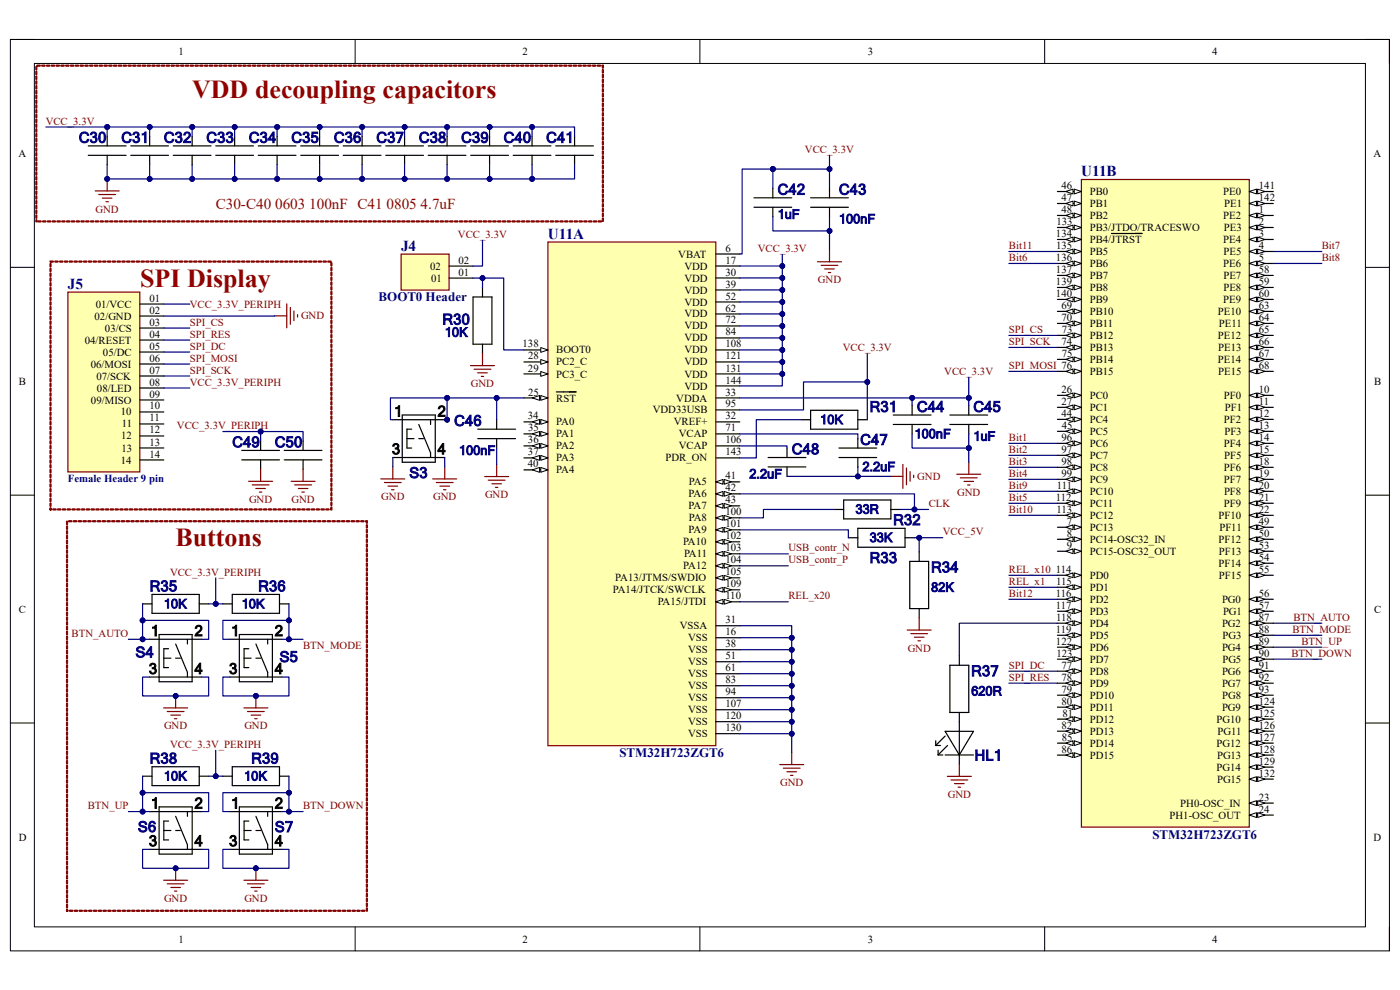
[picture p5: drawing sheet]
<svg xmlns="http://www.w3.org/2000/svg" width="297mm" height="210mm" viewBox="0 0 297 210" stroke-linecap="round" stroke-linejoin="round" font-family="sans-serif">
<defs><g id="words">
<g font-size="5.5" fill="#980000">
<text x="40.8" y="20.7">VDD decoupling capacitors</text>
<text x="29.8" y="60.8">SPI Display</text>
<text x="37.3" y="115.9">Buttons</text>
</g>
<g font-size="3.2" fill="#000080">
<text x="229.4" y="37.4">U11B</text>
<text x="85.1" y="53.2">J4</text>
<text x="116.2" y="50.6">U11A</text>
<text x="14.4" y="61.3">J5</text>
</g>
<text font-size="3.2" fill="#980000" x="45.8" y="44.2">C30-C40 0603 100nF C41 0805 4.7uF</text>
<g font-size="3.1" fill="#000080">
<text x="16.7" y="30.3">C30</text>
<text x="25.7" y="30.3">C31</text>
<text x="34.8" y="30.3">C32</text>
<text x="43.8" y="30.3">C33</text>
<text x="52.8" y="30.3">C34</text>
<text x="61.8" y="30.3">C35</text>
<text x="70.8" y="30.3">C36</text>
<text x="79.8" y="30.3">C37</text>
<text x="88.9" y="30.3">C38</text>
<text x="97.8" y="30.3">C39</text>
<text x="106.8" y="30.3">C40</text>
<text x="115.9" y="30.3">C41</text>
<text x="165" y="41.3">C42</text>
<text x="178" y="41.3">C43</text>
<text x="93.9" y="68.8">R30</text>
<text x="184.5" y="87.4">R31</text>
<text x="194.5" y="87.4">C44</text>
<text x="206.5" y="87.4">C45</text>
<text x="49.3" y="94.9">C49</text>
<text x="58.3" y="94.9">C50</text>
<text x="96.4" y="90.3">C46</text>
<text x="182.5" y="94.4">C47</text>
<text x="86.8" y="101.4">S3</text>
<text x="168" y="96.4">C48</text>
<text x="189.5" y="111.4">R32</text>
<text x="184.5" y="119.4">R33</text>
<text x="31.7" y="125.4">R35</text>
<text x="54.8" y="125.4">R36</text>
<text x="197.5" y="121.4">R34</text>
<text x="28.7" y="139.4">S4</text>
<text x="59.3" y="140.4">S5</text>
<text x="206" y="143.4">R37</text>
<text x="31.7" y="162">R38</text>
<text x="53.3" y="162">R39</text>
<text x="206.8" y="161.3">HL1</text>
<text x="29.3" y="176.5">S6</text>
<text x="58.3" y="176.5">S7</text>
</g>
<g font-size="3.1">
<text x="83.6" y="88.3">1</text>
<text x="92.8" y="88.3">2</text>
<text x="83.1" y="96.4">3</text>
<text x="92.8" y="96.4">4</text>
<text x="32" y="134.9">1</text>
<text x="41.3" y="134.9">2</text>
<text x="49" y="134.9">1</text>
<text x="58.3" y="134.9">2</text>
<text x="31.6" y="143">3</text>
<text x="41.3" y="143">4</text>
<text x="48.6" y="143">3</text>
<text x="58.3" y="143">4</text>
<text x="32" y="171.5">1</text>
<text x="41.3" y="171.5">2</text>
<text x="49" y="171.5">1</text>
<text x="58.3" y="171.5">2</text>
<text x="31.6" y="179.5">3</text>
<text x="41.3" y="179.5">4</text>
<text x="48.6" y="179.5">3</text>
<text x="58.3" y="179.5">4</text>
</g>
<g font-size="2.8" fill="#000080">
<text x="80.3" y="63.9">BOOT0 Header</text>
<text x="131.4" y="160.5">STM32H723ZGT6</text>
<text x="244.5" y="178.1">STM32H723ZGT6</text>
</g>
<g font-size="2.7" fill="#000080">
<text x="165" y="46.4">1uF</text>
<text x="178" y="47.4">100nF</text>
<text x="94.4" y="71.4">10K</text>
<text x="174" y="90">10K</text>
<text x="194" y="93">100nF</text>
<text x="206.5" y="93.5">1uF</text>
<text x="97.4" y="96.5">100nF</text>
<text x="159" y="101.5">2.2uF</text>
<text x="183" y="99.9">2.2uF</text>
<text x="181.5" y="109">33R</text>
<text x="184.5" y="115">33K</text>
<text x="197.5" y="125.5">82K</text>
<text x="34.8" y="129">10K</text>
<text x="51.3" y="129">10K</text>
<text x="206" y="147.5">620R</text>
<text x="34.8" y="165.6">10K</text>
<text x="51.8" y="165.6">10K</text>
</g>
<g font-size="2.3">
<text x="37.9" y="11.7">1</text>
<text x="110.9" y="11.7">2</text>
<text x="184.1" y="11.7">3</text>
<text x="257.1" y="11.7">4</text>
<text x="3.9" y="33.3">A</text>
<text x="291.4" y="33.3">A</text>
<text x="225.2" y="40.1">46</text>
<text x="231.2" y="41.4">PB0</text>
<text x="259.5" y="41.4">PE0</text>
<text x="267.1" y="40.1">141</text>
<text x="224.1" y="47.8">133</text>
<text x="225.2" y="42.6">47</text>
<text x="225.2" y="45.2">48</text>
<text x="231.2" y="43.9">PB1</text>
<text x="231.2" y="46.5">PB2</text>
<text x="259.5" y="46.5">PE2</text>
<text x="259.7" y="43.9">PE1</text>
<text x="267.1" y="42.6">142</text>
<text x="267.1" y="45.2">1</text>
<text x="267.1" y="47.8">2</text>
<text x="153.9" y="53.4">6</text>
<text x="224" y="50.3">134</text>
<text x="224.1" y="52.8">135</text>
<text x="231.2" y="49">PB3/JTDO/TRACESWO</text>
<text x="231.2" y="51.6">PB4/JTRST</text>
<text x="259.5" y="51.6">PE4</text>
<text x="259.6" y="49">PE3</text>
<text x="267.1" y="50.3">3</text>
<text x="267.1" y="52.8">4</text>
<text x="91.3" y="57.2">02</text>
<text x="91.5" y="59.7">01</text>
<text x="97.3" y="58.5">01</text>
<text x="97.3" y="55.9">02</text>
<text x="143.9" y="54.7">VBAT</text>
<text x="145.2" y="57.2">VDD</text>
<text x="145.2" y="59.7">VDD</text>
<text x="153.9" y="55.9">17</text>
<text x="153.9" y="58.5">30</text>
<text x="224" y="55.4">136</text>
<text x="224" y="57.9">137</text>
<text x="231.2" y="54.1">PB5</text>
<text x="231.2" y="56.6">PB6</text>
<text x="231.2" y="59.2">PB7</text>
<text x="259.5" y="56.6">PE6</text>
<text x="259.5" y="59.2">PE7</text>
<text x="259.6" y="54.1">PE5</text>
<text x="267.1" y="55.4">5</text>
<text x="267.1" y="57.9">58</text>
<text x="20.3" y="65.2">01/VCC</text>
<text x="31.7" y="64">01</text>
<text x="145.2" y="62.3">VDD</text>
<text x="145.2" y="64.8">VDD</text>
<text x="153.9" y="61">39</text>
<text x="153.9" y="63.5">52</text>
<text x="224" y="60.5">139</text>
<text x="224" y="63">140</text>
<text x="225.2" y="65.5">69</text>
<text x="231.2" y="61.7">PB8</text>
<text x="231.2" y="64.3">PB9</text>
<text x="259.5" y="64.3">PE9</text>
<text x="259.5" y="61.7">PE8</text>
<text x="267.1" y="60.5">59</text>
<text x="267.1" y="63">60</text>
<text x="267.1" y="65.5">63</text>
<text x="20.1" y="67.8">02/GND</text>
<text x="22.3" y="70.4">03/CS</text>
<text x="31.7" y="66.5">02</text>
<text x="31.7" y="69.1">03</text>
<text x="31.7" y="71.6">04</text>
<text x="145.2" y="67.4">VDD</text>
<text x="145.2" y="69.9">VDD</text>
<text x="153.9" y="66.1">62</text>
<text x="153.9" y="68.6">72</text>
<text x="153.9" y="71.2">84</text>
<text x="225.2" y="68.1">70</text>
<text x="225.3" y="70.6">73</text>
<text x="231.2" y="66.8">PB10</text>
<text x="231.2" y="69.3">PB11</text>
<text x="231.2" y="71.9">PB12</text>
<text x="258.4" y="66.8">PE10</text>
<text x="258.4" y="71.9">PE12</text>
<text x="258.6" y="69.3">PE11</text>
<text x="267.1" y="68.1">64</text>
<text x="267.1" y="70.6">65</text>
<text x="18" y="72.9">04/RESET</text>
<text x="19.3" y="78">06/MOSI</text>
<text x="21.8" y="75.4">05/DC</text>
<text x="31.7" y="74.2">05</text>
<text x="31.7" y="76.7">06</text>
<text x="110.9" y="73.7">138</text>
<text x="112.1" y="76.2">28</text>
<text x="118" y="75">BOOT0</text>
<text x="118" y="77.5">PC2_C</text>
<text x="145.2" y="72.4">VDD</text>
<text x="145.2" y="75">VDD</text>
<text x="145.2" y="77.5">VDD</text>
<text x="153.9" y="73.7">108</text>
<text x="153.9" y="76.2">121</text>
<text x="225.2" y="73.2">74</text>
<text x="225.3" y="75.7">75</text>
<text x="231.2" y="74.5">PB13</text>
<text x="231.2" y="77">PB14</text>
<text x="258.4" y="77">PE14</text>
<text x="258.4" y="74.5">PE13</text>
<text x="267.1" y="73.2">66</text>
<text x="267.1" y="75.7">67</text>
<text x="4" y="81.6">B</text>
<text x="20.4" y="80.5">07/SCK</text>
<text x="20.6" y="83.1">08/LED</text>
<text x="31.7" y="79.2">07</text>
<text x="31.7" y="81.8">08</text>
<text x="112" y="78.8">29</text>
<text x="112.1" y="83.9">25</text>
<text x="118" y="80.1">PC3_C</text>
<text x="145.2" y="80.1">VDD</text>
<text x="145.2" y="82.6">VDD</text>
<text x="153.9" y="78.8">131</text>
<text x="153.9" y="81.4">144</text>
<text x="153.9" y="83.9">33</text>
<text x="225.2" y="83.4">26</text>
<text x="231.2" y="79.5">PB15</text>
<text x="258.4" y="79.5">PE15</text>
<text x="267.1" y="78.3">68</text>
<text x="267.1" y="83.4">10</text>
<text x="291.5" y="81.6">B</text>
<text x="19.3" y="85.6">09/MISO</text>
<text x="25.7" y="88.1">10</text>
<text x="31.7" y="84.3">09</text>
<text x="31.7" y="86.9">10</text>
<text x="31.7" y="89.4">11</text>
<text x="112" y="89">34</text>
<text x="118" y="85.2">RST</text>
<text x="138.5" y="87.7">VDD33USB</text>
<text x="143.5" y="85.2">VDDA</text>
<text x="153.9" y="86.4">95</text>
<text x="153.9" y="89">32</text>
<text x="225.2" y="85.9">27</text>
<text x="225.2" y="88.4">44</text>
<text x="231.2" y="84.6">PC0</text>
<text x="231.2" y="87.2">PC1</text>
<text x="231.2" y="89.7">PC4</text>
<text x="259.6" y="84.6">PF0</text>
<text x="259.6" y="89.7">PF2</text>
<text x="259.8" y="87.2">PF1</text>
<text x="267.1" y="85.9">11</text>
<text x="267.1" y="88.4">12</text>
<text x="25.7" y="93.2">12</text>
<text x="25.8" y="95.8">13</text>
<text x="25.9" y="90.7">11</text>
<text x="31.7" y="91.9">12</text>
<text x="31.7" y="94.5">13</text>
<text x="112" y="94.1">36</text>
<text x="112.1" y="91.5">35</text>
<text x="118" y="90.3">PA0</text>
<text x="118" y="92.8">PA1</text>
<text x="118" y="95.3">PA2</text>
<text x="143" y="90.3">VREF+</text>
<text x="144" y="92.8">VCAP</text>
<text x="144" y="95.3">VCAP</text>
<text x="153.9" y="91.5">71</text>
<text x="153.9" y="94.1">106</text>
<text x="225.2" y="93.5">96</text>
<text x="225.3" y="91">45</text>
<text x="231.2" y="92.2">PC5</text>
<text x="231.2" y="94.8">PC6</text>
<text x="259.6" y="94.8">PF4</text>
<text x="259.8" y="92.2">PF3</text>
<text x="267.1" y="91">13</text>
<text x="267.1" y="93.5">14</text>
<text x="25.7" y="98.3">14</text>
<text x="31.7" y="97.1">14</text>
<text x="112" y="99.1">40</text>
<text x="112" y="96.6">37</text>
<text x="118" y="97.9">PA3</text>
<text x="118" y="100.4">PA4</text>
<text x="141.2" y="97.9">PDR_ON</text>
<text x="153.9" y="96.6">143</text>
<text x="153.9" y="101.7">41</text>
<text x="225.2" y="96.1">97</text>
<text x="225.2" y="101.2">99</text>
<text x="225.2" y="98.6">98</text>
<text x="231.2" y="97.3">PC7</text>
<text x="231.2" y="99.9">PC8</text>
<text x="259.6" y="99.9">PF6</text>
<text x="259.7" y="97.3">PF5</text>
<text x="267.1" y="96.1">15</text>
<text x="267.1" y="98.6">18</text>
<text x="267.1" y="101.2">19</text>
<text x="146.1" y="105.5">PA6</text>
<text x="146.1" y="103">PA5</text>
<text x="153.9" y="104.2">42</text>
<text x="153.9" y="106.8">43</text>
<text x="224" y="106.3">112</text>
<text x="224.2" y="103.7">111</text>
<text x="231.2" y="102.4">PC9</text>
<text x="231.2" y="105">PC10</text>
<text x="231.2" y="107.5">PC11</text>
<text x="259.6" y="102.4">PF7</text>
<text x="259.6" y="107.5">PF9</text>
<text x="259.7" y="105">PF8</text>
<text x="267.1" y="103.7">20</text>
<text x="267.1" y="106.3">21</text>
<text x="146.1" y="108.1">PA7</text>
<text x="146.1" y="113.2">PA9</text>
<text x="146.1" y="110.6">PA8</text>
<text x="153.9" y="109.3">100</text>
<text x="153.9" y="111.9">101</text>
<text x="224.1" y="108.8">113</text>
<text x="226.4" y="111.3">7</text>
<text x="226.4" y="113.9">8</text>
<text x="231.2" y="110.1">PC12</text>
<text x="231.2" y="112.6">PC13</text>
<text x="258.5" y="110.1">PF10</text>
<text x="258.7" y="112.6">PF11</text>
<text x="267.1" y="108.8">22</text>
<text x="267.1" y="111.3">49</text>
<text x="267.1" y="113.9">50</text>
<text x="144.9" y="115.7">PA10</text>
<text x="145.1" y="118.2">PA11</text>
<text x="153.9" y="114.4">102</text>
<text x="153.9" y="117">103</text>
<text x="153.9" y="119.5">104</text>
<text x="226.3" y="116.4">9</text>
<text x="231.2" y="115.1">PC14-OSC32_IN</text>
<text x="231.2" y="117.7">PC15-OSC32_OUT</text>
<text x="258.5" y="115.1">PF12</text>
<text x="258.6" y="117.7">PF13</text>
<text x="267.1" y="116.4">53</text>
<text x="267.1" y="119">54</text>
<text x="130" y="125.9">PA14/JTCK/SWCLK</text>
<text x="130.5" y="123.3">PA13/JTMS/SWDIO</text>
<text x="144.9" y="120.8">PA12</text>
<text x="153.9" y="122">105</text>
<text x="153.9" y="124.6">109</text>
<text x="224" y="121.5">114</text>
<text x="224.1" y="124">115</text>
<text x="231.2" y="122.8">PD0</text>
<text x="231.2" y="125.3">PD1</text>
<text x="258.5" y="120.2">PF14</text>
<text x="258.6" y="122.8">PF15</text>
<text x="267.1" y="121.5">55</text>
<text x="4" y="130">C</text>
<text x="139.5" y="128.4">PA15/JTDI</text>
<text x="153.9" y="127.1">110</text>
<text x="224" y="126.6">116</text>
<text x="224" y="129.2">117</text>
<text x="224.1" y="131.7">118</text>
<text x="231.2" y="127.9">PD2</text>
<text x="231.2" y="130.4">PD3</text>
<text x="259.2" y="127.9">PG0</text>
<text x="259.5" y="130.4">PG1</text>
<text x="267.1" y="126.6">56</text>
<text x="267.1" y="129.2">57</text>
<text x="267.1" y="131.7">87</text>
<text x="291.5" y="130">C</text>
<text x="144.2" y="133.5">VSSA</text>
<text x="146" y="136.1">VSS</text>
<text x="153.9" y="132.2">31</text>
<text x="153.9" y="134.8">16</text>
<text x="153.9" y="137.3">38</text>
<text x="224" y="134.2">119</text>
<text x="224" y="136.8">122</text>
<text x="231.2" y="133">PD4</text>
<text x="231.2" y="135.5">PD5</text>
<text x="259.2" y="133">PG2</text>
<text x="259.4" y="135.5">PG3</text>
<text x="267.1" y="134.2">88</text>
<text x="267.1" y="136.8">89</text>
<text x="146" y="138.6">VSS</text>
<text x="146" y="141.1">VSS</text>
<text x="146" y="143.7">VSS</text>
<text x="153.9" y="139.9">51</text>
<text x="153.9" y="142.4">61</text>
<text x="224.1" y="139.3">123</text>
<text x="225.2" y="141.9">77</text>
<text x="231.2" y="138">PD6</text>
<text x="231.2" y="140.6">PD7</text>
<text x="231.2" y="143.1">PD8</text>
<text x="259.2" y="138">PG4</text>
<text x="259.2" y="143.1">PG6</text>
<text x="259.3" y="140.6">PG5</text>
<text x="267.1" y="139.3">90</text>
<text x="267.1" y="141.9">91</text>
<text x="146" y="146.2">VSS</text>
<text x="146" y="148.8">VSS</text>
<text x="153.9" y="144.9">83</text>
<text x="153.9" y="147.5">94</text>
<text x="225.2" y="146.9">79</text>
<text x="225.2" y="149.5">80</text>
<text x="225.2" y="144.4">78</text>
<text x="231.2" y="145.7">PD9</text>
<text x="231.2" y="148.2">PD10</text>
<text x="259.2" y="145.7">PG7</text>
<text x="259.3" y="148.2">PG8</text>
<text x="267.1" y="144.4">92</text>
<text x="267.1" y="146.9">93</text>
<text x="267.1" y="149.5">124</text>
<text x="146" y="151.3">VSS</text>
<text x="146" y="153.8">VSS</text>
<text x="153.9" y="150">107</text>
<text x="153.9" y="152.6">120</text>
<text x="153.9" y="155.1">130</text>
<text x="225.2" y="154.6">82</text>
<text x="225.4" y="152">81</text>
<text x="231.2" y="150.7">PD11</text>
<text x="231.2" y="153.3">PD12</text>
<text x="231.2" y="155.9">PD13</text>
<text x="258.1" y="153.3">PG10</text>
<text x="258.3" y="155.9">PG11</text>
<text x="259.2" y="150.7">PG9</text>
<text x="267.1" y="152">125</text>
<text x="267.1" y="154.6">126</text>
<text x="146" y="156.4">VSS</text>
<text x="225.2" y="159.7">86</text>
<text x="225.3" y="157.1">85</text>
<text x="231.2" y="158.4">PD14</text>
<text x="231.2" y="161">PD15</text>
<text x="258.1" y="158.4">PG12</text>
<text x="258.2" y="161">PG13</text>
<text x="267.1" y="157.1">127</text>
<text x="267.1" y="159.7">128</text>
<text x="258.1" y="163.5">PG14</text>
<text x="258.2" y="166">PG15</text>
<text x="267.1" y="162.2">129</text>
<text x="267.1" y="164.8">132</text>
<text x="248.1" y="173.7">PH1-OSC_OUT</text>
<text x="250.4" y="171.1">PH0-OSC_IN</text>
<text x="267.1" y="169.8">23</text>
<text x="267.1" y="172.4">24</text>
<text x="4" y="178.3">D</text>
<text x="291.4" y="178.3">D</text>
<text x="37.9" y="199.9">1</text>
<text x="110.9" y="199.9">2</text>
<text x="184.1" y="199.9">3</text>
<text x="257.1" y="199.9">4</text>
</g>
<g font-size="2.3" fill="#800000">
<text x="9.7" y="26.4">VCC_3.3V</text>
<text x="170.8" y="32.4">VCC_3.3V</text>
<text x="20.3" y="45.1">GND</text>
<text x="97.2" y="50.5">VCC_3.3V</text>
<text x="160.8" y="53.5">VCC_3.3V</text>
<text x="214" y="52.8">Bit11</text>
<text x="280.4" y="52.8">Bit7</text>
<text x="214" y="55.4">Bit6</text>
<text x="280.4" y="55.4">Bit8</text>
<text x="40.3" y="65.2">VCC_3.3V_PERIPH</text>
<text x="173.5" y="60.1">GND</text>
<text x="40.3" y="71.6">SPI_RES</text>
<text x="40.3" y="69.1">SPI_CS</text>
<text x="63.9" y="67.8">GND</text>
<text x="214" y="70.6">SPI_CS</text>
<text x="40.3" y="74.2">SPI_DC</text>
<text x="40.3" y="76.7">SPI_MOSI</text>
<text x="178.8" y="74.5">VCC_3.3V</text>
<text x="214" y="73.2">SPI_SCK</text>
<text x="40.3" y="81.8">VCC_3.3V_PERIPH</text>
<text x="40.3" y="79.2">SPI_SCK</text>
<text x="99.9" y="82.1">GND</text>
<text x="200.3" y="79.5">VCC_3.3V</text>
<text x="214" y="78.3">SPI_MOSI 76</text>
<text x="37.5" y="91">VCC_3.3V_PERIPH</text>
<text x="214" y="93.5">Bit1</text>
<text x="194.6" y="101.8">GND</text>
<text x="214" y="96.1">Bit2</text>
<text x="214" y="98.6">Bit3</text>
<text x="214" y="101.2">Bit4</text>
<text x="52.8" y="106.7">GND</text>
<text x="61.8" y="106.7">GND</text>
<text x="80.9" y="106.2">GND</text>
<text x="91.9" y="106.2">GND</text>
<text x="102.9" y="105.7">GND</text>
<text x="197" y="107.6">CLK</text>
<text x="203.1" y="105.2">GND</text>
<text x="214" y="103.7">Bit9</text>
<text x="214" y="106.3">Bit5</text>
<text x="200" y="113.6">VCC_5V</text>
<text x="214" y="108.8">Bit10</text>
<text x="167.3" y="117">USB_contr_N</text>
<text x="167.3" y="119.5">USB_contr_P</text>
<text x="36.1" y="122.1">VCC_3.3V_PERIPH</text>
<text x="214" y="124">REL_x1</text>
<text x="214" y="121.5">REL_x10</text>
<text x="167.3" y="127.1">REL_x20</text>
<text x="214" y="126.6">Bit12</text>
<text x="274.4" y="131.7">BTN_AUTO</text>
<text x="15.2" y="135.1">BTN_AUTO</text>
<text x="64.3" y="137.6">BTN_MODE</text>
<text x="274.2" y="134.2">BTN_MODE</text>
<text x="276.1" y="136.8">BTN_UP</text>
<text x="192.6" y="138.2">GND</text>
<text x="214" y="141.9">SPI_DC</text>
<text x="274" y="139.3">BTN_DOWN</text>
<text x="214" y="144.4">SPI_RES</text>
<text x="34.8" y="154.7">GND</text>
<text x="51.9" y="154.7">GND</text>
<text x="36.1" y="158.6">VCC_3.3V_PERIPH</text>
<text x="165.5" y="166.8">GND</text>
<text x="18.6" y="171.7">BTN_UP</text>
<text x="64.3" y="171.7">BTN_DOWN</text>
<text x="201.1" y="169.2">GND</text>
<text x="34.8" y="191.3">GND</text>
<text x="51.9" y="191.3">GND</text>
</g>
<text font-size="2.3" fill="#000080" x="14.4" y="102.2">Female Header 9 pin</text>
</g></defs>
<path d="M2.2 8.4h292.6v193.3h-292.6z" fill="none" stroke="#000" stroke-width=".21"/>
<path d="M7.3 13.5h282.4v183.1h-282.4z" fill-rule="evenodd" fill="#fff"/>
<g fill="none" stroke="#000" stroke-width=".21">
<path d="M2.2 8.4h5.1M7.3 13.5h282.4v183.1h-282.4zM75.3 8.4v5.1M148.5 8.4v5.1M221.6 8.4v5.1M289.7 8.4h5.1v5.1M2.2 56.7h5.1M289.7 56.7h5.1M2.2 105h5.1M289.7 105.1h5.1M2.2 153.4h5.1M289.7 153.4h5.1"/>
<path d="M75.3 196.6v5.1M148.5 196.6v5.1M221.6 196.6v5.1M294.8 196.6v5.1"/>
</g>
<path d="M229.4 38.1h35.6v137.4h-35.6z" fill-rule="evenodd" fill="#ffffb0"/>
<path d="M229.4 38.1h35.6v137.4h-35.6z" fill="none" stroke="#800000" stroke-width=".25"/>
<path d="M224.3 40.6h5.1" fill="none" stroke="#000" stroke-width=".25"/>
<path d="M227.9 40.1l1.5 .5-1.5 .5z" fill="#f8fcff"/>
<path d="M227.9 40.1l1.5 .5-1.5 .5z" fill="none" stroke="#000" stroke-width=".21"/>
<path d="M226.1 40.6l1.5-.5v1z" fill="#f8fcff"/>
<path d="M226.1 40.6l1.5-.5v1z" fill="none" stroke="#000" stroke-width=".21"/>
<path d="M224.3 43.2h5.1" fill="none" stroke="#000" stroke-width=".25"/>
<path d="M227.9 42.7l1.5 .5-1.5 .5z" fill="#f8fcff"/>
<path d="M227.9 42.7l1.5 .5-1.5 .5z" fill="none" stroke="#000" stroke-width=".21"/>
<path d="M226.1 43.2l1.5-.5v1z" fill="#f8fcff"/>
<path d="M226.1 43.2l1.5-.5v1z" fill="none" stroke="#000" stroke-width=".21"/>
<path d="M224.3 45.7h5.1" fill="none" stroke="#000" stroke-width=".25"/>
<path d="M227.9 45.2l1.5 .5-1.5 .5z" fill="#f8fcff"/>
<path d="M227.9 45.2l1.5 .5-1.5 .5z" fill="none" stroke="#000" stroke-width=".21"/>
<path d="M226.1 45.7l1.5-.5v1z" fill="#f8fcff"/>
<path d="M226.1 45.7l1.5-.5v1z" fill="none" stroke="#000" stroke-width=".21"/>
<path d="M224.3 48.3h5.1" fill="none" stroke="#000" stroke-width=".25"/>
<path d="M227.9 47.8l1.5 .5-1.5 .5z" fill="#f8fcff"/>
<path d="M227.9 47.8l1.5 .5-1.5 .5z" fill="none" stroke="#000" stroke-width=".21"/>
<path d="M226.1 48.3l1.5-.5v1z" fill="#f8fcff"/>
<path d="M226.1 48.3l1.5-.5v1z" fill="none" stroke="#000" stroke-width=".21"/>
<path d="M224.3 50.8h5.1" fill="none" stroke="#000" stroke-width=".25"/>
<path d="M227.9 50.3l1.5 .5-1.5 .5z" fill="#f8fcff"/>
<path d="M227.9 50.3l1.5 .5-1.5 .5z" fill="none" stroke="#000" stroke-width=".21"/>
<path d="M226.1 50.8l1.5-.5v1z" fill="#f8fcff"/>
<path d="M226.1 50.8l1.5-.5v1z" fill="none" stroke="#000" stroke-width=".21"/>
<path d="M224.3 53.4h5.1M235.8 49.5h6.5" fill="none" stroke="#000" stroke-width=".25"/>
<path d="M227.9 52.8l1.5 .6-1.5 .5z" fill="#f8fcff"/>
<path d="M227.9 52.8l1.5 .6-1.5 .5z" fill="none" stroke="#000" stroke-width=".21"/>
<path d="M226.1 53.4l1.5-.6v1.1z" fill="#f8fcff"/>
<path d="M226.1 53.4l1.5-.6v1.1z" fill="none" stroke="#000" stroke-width=".21"/>
<path d="M224.3 55.9h5.1" fill="none" stroke="#000" stroke-width=".25"/>
<path d="M227.9 55.4l1.5 .5-1.5 .5z" fill="#f8fcff"/>
<path d="M227.9 55.4l1.5 .5-1.5 .5z" fill="none" stroke="#000" stroke-width=".21"/>
<path d="M226.1 55.9l1.5-.5v1z" fill="#f8fcff"/>
<path d="M226.1 55.9l1.5-.5v1z" fill="none" stroke="#000" stroke-width=".21"/>
<path d="M224.3 58.4h5.1" fill="none" stroke="#000" stroke-width=".25"/>
<path d="M227.9 57.9l1.5 .5-1.5 .5z" fill="#f8fcff"/>
<path d="M227.9 57.9l1.5 .5-1.5 .5z" fill="none" stroke="#000" stroke-width=".21"/>
<path d="M226.1 58.4l1.5-.5v1z" fill="#f8fcff"/>
<path d="M226.1 58.4l1.5-.5v1z" fill="none" stroke="#000" stroke-width=".21"/>
<path d="M224.3 61h5.1" fill="none" stroke="#000" stroke-width=".25"/>
<path d="M227.9 60.5l1.5 .5-1.5 .5z" fill="#f8fcff"/>
<path d="M227.9 60.5l1.5 .5-1.5 .5z" fill="none" stroke="#000" stroke-width=".21"/>
<path d="M226.1 61l1.5-.5v1z" fill="#f8fcff"/>
<path d="M226.1 61l1.5-.5v1z" fill="none" stroke="#000" stroke-width=".21"/>
<path d="M224.3 63.5h5.1" fill="none" stroke="#000" stroke-width=".25"/>
<path d="M227.9 63l1.5 .5-1.5 .5z" fill="#f8fcff"/>
<path d="M227.9 63l1.5 .5-1.5 .5z" fill="none" stroke="#000" stroke-width=".21"/>
<path d="M226.1 63.5l1.5-.5v1z" fill="#f8fcff"/>
<path d="M226.1 63.5l1.5-.5v1z" fill="none" stroke="#000" stroke-width=".21"/>
<path d="M224.3 66.1h5.1" fill="none" stroke="#000" stroke-width=".25"/>
<path d="M227.9 65.6l1.5 .5-1.5 .5z" fill="#f8fcff"/>
<path d="M227.9 65.6l1.5 .5-1.5 .5z" fill="none" stroke="#000" stroke-width=".21"/>
<path d="M226.1 66.1l1.5-.5v1z" fill="#f8fcff"/>
<path d="M226.1 66.1l1.5-.5v1z" fill="none" stroke="#000" stroke-width=".21"/>
<path d="M224.3 68.6h5.1" fill="none" stroke="#000" stroke-width=".25"/>
<path d="M227.9 68.1l1.5 .5-1.5 .5z" fill="#f8fcff"/>
<path d="M227.9 68.1l1.5 .5-1.5 .5z" fill="none" stroke="#000" stroke-width=".21"/>
<path d="M226.1 68.6l1.5-.5v1z" fill="#f8fcff"/>
<path d="M226.1 68.6l1.5-.5v1z" fill="none" stroke="#000" stroke-width=".21"/>
<path d="M224.3 71.2h5.1" fill="none" stroke="#000" stroke-width=".25"/>
<path d="M227.9 70.6l1.5 .6-1.5 .5z" fill="#f8fcff"/>
<path d="M227.9 70.6l1.5 .6-1.5 .5z" fill="none" stroke="#000" stroke-width=".21"/>
<path d="M226.1 71.2l1.5-.6v1.1z" fill="#f8fcff"/>
<path d="M226.1 71.2l1.5-.6v1.1z" fill="none" stroke="#000" stroke-width=".21"/>
<path d="M224.3 73.7h5.1" fill="none" stroke="#000" stroke-width=".25"/>
<path d="M227.9 73.2l1.5 .5-1.5 .5z" fill="#f8fcff"/>
<path d="M227.9 73.2l1.5 .5-1.5 .5z" fill="none" stroke="#000" stroke-width=".21"/>
<path d="M226.1 73.7l1.5-.5v1z" fill="#f8fcff"/>
<path d="M226.1 73.7l1.5-.5v1z" fill="none" stroke="#000" stroke-width=".21"/>
<path d="M224.3 76.2h5.1" fill="none" stroke="#000" stroke-width=".25"/>
<path d="M227.9 75.7l1.5 .5-1.5 .6z" fill="#f8fcff"/>
<path d="M227.9 75.7l1.5 .5-1.5 .6z" fill="none" stroke="#000" stroke-width=".21"/>
<path d="M226.1 76.2l1.5-.5v1.1z" fill="#f8fcff"/>
<path d="M226.1 76.2l1.5-.5v1.1z" fill="none" stroke="#000" stroke-width=".21"/>
<path d="M224.3 78.8h5.1" fill="none" stroke="#000" stroke-width=".25"/>
<path d="M227.9 78.3l1.5 .5-1.5 .5z" fill="#f8fcff"/>
<path d="M227.9 78.3l1.5 .5-1.5 .5z" fill="none" stroke="#000" stroke-width=".21"/>
<path d="M226.1 78.8l1.5-.5v1z" fill="#f8fcff"/>
<path d="M226.1 78.8l1.5-.5v1z" fill="none" stroke="#000" stroke-width=".21"/>
<path d="M224.3 83.9h5.1" fill="none" stroke="#000" stroke-width=".25"/>
<path d="M227.9 83.4l1.5 .5-1.5 .5z" fill="#f8fcff"/>
<path d="M227.9 83.4l1.5 .5-1.5 .5z" fill="none" stroke="#000" stroke-width=".21"/>
<path d="M226.1 83.9l1.5-.5v1z" fill="#f8fcff"/>
<path d="M226.1 83.9l1.5-.5v1z" fill="none" stroke="#000" stroke-width=".21"/>
<path d="M224.3 86.4h5.1" fill="none" stroke="#000" stroke-width=".25"/>
<path d="M227.9 85.9l1.5 .5-1.5 .5z" fill="#f8fcff"/>
<path d="M227.9 85.9l1.5 .5-1.5 .5z" fill="none" stroke="#000" stroke-width=".21"/>
<path d="M226.1 86.4l1.5-.5v1z" fill="#f8fcff"/>
<path d="M226.1 86.4l1.5-.5v1z" fill="none" stroke="#000" stroke-width=".21"/>
<path d="M224.3 89h5.1" fill="none" stroke="#000" stroke-width=".25"/>
<path d="M227.9 88.5l1.5 .5-1.5 .5z" fill="#f8fcff"/>
<path d="M227.9 88.5l1.5 .5-1.5 .5z" fill="none" stroke="#000" stroke-width=".21"/>
<path d="M226.1 89l1.5-.5v1z" fill="#f8fcff"/>
<path d="M226.1 89l1.5-.5v1z" fill="none" stroke="#000" stroke-width=".21"/>
<path d="M224.3 91.5h5.1" fill="none" stroke="#000" stroke-width=".25"/>
<path d="M227.9 91l1.5 .5-1.5 .5z" fill="#f8fcff"/>
<path d="M227.9 91l1.5 .5-1.5 .5z" fill="none" stroke="#000" stroke-width=".21"/>
<path d="M226.1 91.5l1.5-.5v1z" fill="#f8fcff"/>
<path d="M226.1 91.5l1.5-.5v1z" fill="none" stroke="#000" stroke-width=".21"/>
<path d="M224.3 94.1h5.1" fill="none" stroke="#000" stroke-width=".25"/>
<path d="M227.9 93.5l1.5 .6-1.5 .5z" fill="#f8fcff"/>
<path d="M227.9 93.5l1.5 .6-1.5 .5z" fill="none" stroke="#000" stroke-width=".21"/>
<path d="M226.1 94.1l1.5-.6v1.1z" fill="#f8fcff"/>
<path d="M226.1 94.1l1.5-.6v1.1z" fill="none" stroke="#000" stroke-width=".21"/>
<path d="M224.3 96.6h5.1" fill="none" stroke="#000" stroke-width=".25"/>
<path d="M227.9 96.1l1.5 .5-1.5 .5z" fill="#f8fcff"/>
<path d="M227.9 96.1l1.5 .5-1.5 .5z" fill="none" stroke="#000" stroke-width=".21"/>
<path d="M226.1 96.6l1.5-.5v1z" fill="#f8fcff"/>
<path d="M226.1 96.6l1.5-.5v1z" fill="none" stroke="#000" stroke-width=".21"/>
<path d="M224.3 99.1h5.1" fill="none" stroke="#000" stroke-width=".25"/>
<path d="M227.9 98.6l1.5 .5-1.5 .5z" fill="#f8fcff"/>
<path d="M227.9 98.6l1.5 .5-1.5 .5z" fill="none" stroke="#000" stroke-width=".21"/>
<path d="M226.1 99.1l1.5-.5v1z" fill="#f8fcff"/>
<path d="M226.1 99.1l1.5-.5v1z" fill="none" stroke="#000" stroke-width=".21"/>
<path d="M224.3 101.7h5.1" fill="none" stroke="#000" stroke-width=".25"/>
<path d="M227.9 101.2l1.5 .5-1.5 .5z" fill="#f8fcff"/>
<path d="M227.9 101.2l1.5 .5-1.5 .5z" fill="none" stroke="#000" stroke-width=".21"/>
<path d="M226.1 101.7l1.5-.5v1z" fill="#f8fcff"/>
<path d="M226.1 101.7l1.5-.5v1z" fill="none" stroke="#000" stroke-width=".21"/>
<path d="M224.3 104.2h5.1" fill="none" stroke="#000" stroke-width=".25"/>
<path d="M227.9 103.7l1.5 .5-1.5 .5z" fill="#f8fcff"/>
<path d="M227.9 103.7l1.5 .5-1.5 .5z" fill="none" stroke="#000" stroke-width=".21"/>
<path d="M226.1 104.2l1.5-.5v1z" fill="#f8fcff"/>
<path d="M226.1 104.2l1.5-.5v1z" fill="none" stroke="#000" stroke-width=".21"/>
<path d="M224.3 106.8h5.1" fill="none" stroke="#000" stroke-width=".25"/>
<path d="M227.9 106.3l1.5 .5-1.5 .5z" fill="#f8fcff"/>
<path d="M227.9 106.3l1.5 .5-1.5 .5z" fill="none" stroke="#000" stroke-width=".21"/>
<path d="M226.1 106.8l1.5-.5v1z" fill="#f8fcff"/>
<path d="M226.1 106.8l1.5-.5v1z" fill="none" stroke="#000" stroke-width=".21"/>
<path d="M224.3 109.3h5.1" fill="none" stroke="#000" stroke-width=".25"/>
<path d="M227.9 108.8l1.5 .5-1.5 .5z" fill="#f8fcff"/>
<path d="M227.9 108.8l1.5 .5-1.5 .5z" fill="none" stroke="#000" stroke-width=".21"/>
<path d="M226.1 109.3l1.5-.5v1z" fill="#f8fcff"/>
<path d="M226.1 109.3l1.5-.5v1z" fill="none" stroke="#000" stroke-width=".21"/>
<path d="M224.3 111.9h5.1" fill="none" stroke="#000" stroke-width=".25"/>
<path d="M227.9 111.3l1.5 .6-1.5 .5z" fill="#f8fcff"/>
<path d="M227.9 111.3l1.5 .6-1.5 .5z" fill="none" stroke="#000" stroke-width=".21"/>
<path d="M226.1 111.9l1.5-.6v1.1z" fill="#f8fcff"/>
<path d="M226.1 111.9l1.5-.6v1.1z" fill="none" stroke="#000" stroke-width=".21"/>
<path d="M224.3 114.4h5.1" fill="none" stroke="#000" stroke-width=".25"/>
<path d="M227.9 113.9l1.5 .5-1.5 .5z" fill="#f8fcff"/>
<path d="M227.9 113.9l1.5 .5-1.5 .5z" fill="none" stroke="#000" stroke-width=".21"/>
<path d="M226.1 114.4l1.5-.5v1z" fill="#f8fcff"/>
<path d="M226.1 114.4l1.5-.5v1z" fill="none" stroke="#000" stroke-width=".21"/>
<path d="M224.3 116.9h5.1" fill="none" stroke="#000" stroke-width=".25"/>
<path d="M227.9 116.4l1.5 .5-1.5 .6z" fill="#f8fcff"/>
<path d="M227.9 116.4l1.5 .5-1.5 .6z" fill="none" stroke="#000" stroke-width=".21"/>
<path d="M226.1 116.9l1.5-.5v1.1z" fill="#f8fcff"/>
<path d="M226.1 116.9l1.5-.5v1.1z" fill="none" stroke="#000" stroke-width=".21"/>
<path d="M224.3 122h5.1" fill="none" stroke="#000" stroke-width=".25"/>
<path d="M227.9 121.5l1.5 .5-1.5 .5z" fill="#f8fcff"/>
<path d="M227.9 121.5l1.5 .5-1.5 .5z" fill="none" stroke="#000" stroke-width=".21"/>
<path d="M226.1 122l1.5-.5v1z" fill="#f8fcff"/>
<path d="M226.1 122l1.5-.5v1z" fill="none" stroke="#000" stroke-width=".21"/>
<path d="M224.3 124.6h5.1" fill="none" stroke="#000" stroke-width=".25"/>
<path d="M227.9 124.1l1.5 .5-1.5 .5z" fill="#f8fcff"/>
<path d="M227.9 124.1l1.5 .5-1.5 .5z" fill="none" stroke="#000" stroke-width=".21"/>
<path d="M226.1 124.6l1.5-.5v1z" fill="#f8fcff"/>
<path d="M226.1 124.6l1.5-.5v1z" fill="none" stroke="#000" stroke-width=".21"/>
<path d="M224.3 127.1h5.1" fill="none" stroke="#000" stroke-width=".25"/>
<path d="M227.9 126.6l1.5 .5-1.5 .5z" fill="#f8fcff"/>
<path d="M227.9 126.6l1.5 .5-1.5 .5z" fill="none" stroke="#000" stroke-width=".21"/>
<path d="M226.1 127.1l1.5-.5v1z" fill="#f8fcff"/>
<path d="M226.1 127.1l1.5-.5v1z" fill="none" stroke="#000" stroke-width=".21"/>
<path d="M224.3 129.7h5.1" fill="none" stroke="#000" stroke-width=".25"/>
<path d="M227.9 129.2l1.5 .5-1.5 .5z" fill="#f8fcff"/>
<path d="M227.9 129.2l1.5 .5-1.5 .5z" fill="none" stroke="#000" stroke-width=".21"/>
<path d="M226.1 129.7l1.5-.5v1z" fill="#f8fcff"/>
<path d="M226.1 129.7l1.5-.5v1z" fill="none" stroke="#000" stroke-width=".21"/>
<path d="M224.3 132.2h5.1" fill="none" stroke="#000" stroke-width=".25"/>
<path d="M227.9 131.7l1.5 .5-1.5 .5z" fill="#f8fcff"/>
<path d="M227.9 131.7l1.5 .5-1.5 .5z" fill="none" stroke="#000" stroke-width=".21"/>
<path d="M226.1 132.2l1.5-.5v1z" fill="#f8fcff"/>
<path d="M226.1 132.2l1.5-.5v1z" fill="none" stroke="#000" stroke-width=".21"/>
<path d="M224.3 134.8h5.1" fill="none" stroke="#000" stroke-width=".25"/>
<path d="M227.9 134.2l1.5 .6-1.5 .5z" fill="#f8fcff"/>
<path d="M227.9 134.2l1.5 .6-1.5 .5z" fill="none" stroke="#000" stroke-width=".21"/>
<path d="M226.1 134.8l1.5-.6v1.1z" fill="#f8fcff"/>
<path d="M226.1 134.8l1.5-.6v1.1z" fill="none" stroke="#000" stroke-width=".21"/>
<path d="M224.3 137.3h5.1" fill="none" stroke="#000" stroke-width=".25"/>
<path d="M227.9 136.8l1.5 .5-1.5 .5z" fill="#f8fcff"/>
<path d="M227.9 136.8l1.5 .5-1.5 .5z" fill="none" stroke="#000" stroke-width=".21"/>
<path d="M226.1 137.3l1.5-.5v1z" fill="#f8fcff"/>
<path d="M226.1 137.3l1.5-.5v1z" fill="none" stroke="#000" stroke-width=".21"/>
<path d="M224.3 139.8h5.1" fill="none" stroke="#000" stroke-width=".25"/>
<path d="M227.9 139.3l1.5 .5-1.5 .5z" fill="#f8fcff"/>
<path d="M227.9 139.3l1.5 .5-1.5 .5z" fill="none" stroke="#000" stroke-width=".21"/>
<path d="M226.1 139.8l1.5-.5v1z" fill="#f8fcff"/>
<path d="M226.1 139.8l1.5-.5v1z" fill="none" stroke="#000" stroke-width=".21"/>
<path d="M224.3 142.4h5.1" fill="none" stroke="#000" stroke-width=".25"/>
<path d="M227.9 141.9l1.5 .5-1.5 .5z" fill="#f8fcff"/>
<path d="M227.9 141.9l1.5 .5-1.5 .5z" fill="none" stroke="#000" stroke-width=".21"/>
<path d="M226.1 142.4l1.5-.5v1z" fill="#f8fcff"/>
<path d="M226.1 142.4l1.5-.5v1z" fill="none" stroke="#000" stroke-width=".21"/>
<path d="M224.3 144.9h5.1" fill="none" stroke="#000" stroke-width=".25"/>
<path d="M227.9 144.4l1.5 .5-1.5 .5z" fill="#f8fcff"/>
<path d="M227.9 144.4l1.5 .5-1.5 .5z" fill="none" stroke="#000" stroke-width=".21"/>
<path d="M226.1 144.9l1.5-.5v1z" fill="#f8fcff"/>
<path d="M226.1 144.9l1.5-.5v1z" fill="none" stroke="#000" stroke-width=".21"/>
<path d="M224.3 147.5h5.1" fill="none" stroke="#000" stroke-width=".25"/>
<path d="M227.9 147l1.5 .5-1.5 .5z" fill="#f8fcff"/>
<path d="M227.9 147l1.5 .5-1.5 .5z" fill="none" stroke="#000" stroke-width=".21"/>
<path d="M226.1 147.5l1.5-.5v1z" fill="#f8fcff"/>
<path d="M226.1 147.5l1.5-.5v1z" fill="none" stroke="#000" stroke-width=".21"/>
<path d="M224.3 150h5.1" fill="none" stroke="#000" stroke-width=".25"/>
<path d="M227.9 149.5l1.5 .5-1.5 .5z" fill="#f8fcff"/>
<path d="M227.9 149.5l1.5 .5-1.5 .5z" fill="none" stroke="#000" stroke-width=".21"/>
<path d="M226.1 150l1.5-.5v1z" fill="#f8fcff"/>
<path d="M226.1 150l1.5-.5v1z" fill="none" stroke="#000" stroke-width=".21"/>
<path d="M224.3 152.6h5.1" fill="none" stroke="#000" stroke-width=".25"/>
<path d="M227.9 152.1l1.5 .5-1.5 .5z" fill="#f8fcff"/>
<path d="M227.9 152.1l1.5 .5-1.5 .5z" fill="none" stroke="#000" stroke-width=".21"/>
<path d="M226.1 152.6l1.5-.5v1z" fill="#f8fcff"/>
<path d="M226.1 152.6l1.5-.5v1z" fill="none" stroke="#000" stroke-width=".21"/>
<path d="M224.3 155.1h5.1" fill="none" stroke="#000" stroke-width=".25"/>
<path d="M227.9 154.6l1.5 .5-1.5 .5z" fill="#f8fcff"/>
<path d="M227.9 154.6l1.5 .5-1.5 .5z" fill="none" stroke="#000" stroke-width=".21"/>
<path d="M226.1 155.1l1.5-.5v1z" fill="#f8fcff"/>
<path d="M226.1 155.1l1.5-.5v1z" fill="none" stroke="#000" stroke-width=".21"/>
<path d="M224.3 157.6h5.1" fill="none" stroke="#000" stroke-width=".25"/>
<path d="M227.9 157.1l1.5 .5-1.5 .6z" fill="#f8fcff"/>
<path d="M227.9 157.1l1.5 .5-1.5 .6z" fill="none" stroke="#000" stroke-width=".21"/>
<path d="M226.1 157.6l1.5-.5v1.1z" fill="#f8fcff"/>
<path d="M226.1 157.6l1.5-.5v1.1z" fill="none" stroke="#000" stroke-width=".21"/>
<path d="M224.3 160.2h5.1" fill="none" stroke="#000" stroke-width=".25"/>
<path d="M227.9 159.7l1.5 .5-1.5 .5z" fill="#f8fcff"/>
<path d="M227.9 159.7l1.5 .5-1.5 .5z" fill="none" stroke="#000" stroke-width=".21"/>
<path d="M226.1 160.2l1.5-.5v1z" fill="#f8fcff"/>
<path d="M226.1 160.2l1.5-.5v1z" fill="none" stroke="#000" stroke-width=".21"/>
<path d="M265 40.6h5.1" fill="none" stroke="#000" stroke-width=".25"/>
<path d="M265 40.6l1.6-.5v1z" fill="#f8fcff"/>
<path d="M265 40.6l1.6-.5v1z" fill="none" stroke="#000" stroke-width=".21"/>
<path d="M266.8 40.1l1.5 .5-1.5 .5z" fill="#f8fcff"/>
<path d="M266.8 40.1l1.5 .5-1.5 .5z" fill="none" stroke="#000" stroke-width=".21"/>
<path d="M265 43.2h5.1" fill="none" stroke="#000" stroke-width=".25"/>
<path d="M265 43.2l1.6-.5v1z" fill="#f8fcff"/>
<path d="M265 43.2l1.6-.5v1z" fill="none" stroke="#000" stroke-width=".21"/>
<path d="M266.8 42.7l1.5 .5-1.5 .5z" fill="#f8fcff"/>
<path d="M266.8 42.7l1.5 .5-1.5 .5z" fill="none" stroke="#000" stroke-width=".21"/>
<path d="M265 45.7h5.1" fill="none" stroke="#000" stroke-width=".25"/>
<path d="M265 45.7l1.6-.5v1z" fill="#f8fcff"/>
<path d="M265 45.7l1.6-.5v1z" fill="none" stroke="#000" stroke-width=".21"/>
<path d="M266.8 45.2l1.5 .5-1.5 .5z" fill="#f8fcff"/>
<path d="M266.8 45.2l1.5 .5-1.5 .5z" fill="none" stroke="#000" stroke-width=".21"/>
<path d="M265 48.3h5.1" fill="none" stroke="#000" stroke-width=".25"/>
<path d="M265 48.3l1.6-.5v1z" fill="#f8fcff"/>
<path d="M265 48.3l1.6-.5v1z" fill="none" stroke="#000" stroke-width=".21"/>
<path d="M266.8 47.8l1.5 .5-1.5 .5z" fill="#f8fcff"/>
<path d="M266.8 47.8l1.5 .5-1.5 .5z" fill="none" stroke="#000" stroke-width=".21"/>
<path d="M265 50.8h5.1" fill="none" stroke="#000" stroke-width=".25"/>
<path d="M265 50.8l1.6-.5v1z" fill="#f8fcff"/>
<path d="M265 50.8l1.6-.5v1z" fill="none" stroke="#000" stroke-width=".21"/>
<path d="M266.8 50.3l1.5 .5-1.5 .5z" fill="#f8fcff"/>
<path d="M266.8 50.3l1.5 .5-1.5 .5z" fill="none" stroke="#000" stroke-width=".21"/>
<path d="M265 53.4h5.1" fill="none" stroke="#000" stroke-width=".25"/>
<path d="M265 53.4l1.6-.6v1.1z" fill="#f8fcff"/>
<path d="M265 53.4l1.6-.6v1.1z" fill="none" stroke="#000" stroke-width=".21"/>
<path d="M266.8 52.8l1.5 .6-1.5 .5z" fill="#f8fcff"/>
<path d="M266.8 52.8l1.5 .6-1.5 .5z" fill="none" stroke="#000" stroke-width=".21"/>
<path d="M265 55.9h5.1" fill="none" stroke="#000" stroke-width=".25"/>
<path d="M265 55.9l1.6-.5v1z" fill="#f8fcff"/>
<path d="M265 55.9l1.6-.5v1z" fill="none" stroke="#000" stroke-width=".21"/>
<path d="M266.8 55.4l1.5 .5-1.5 .5z" fill="#f8fcff"/>
<path d="M266.8 55.4l1.5 .5-1.5 .5z" fill="none" stroke="#000" stroke-width=".21"/>
<path d="M265 58.4h5.1" fill="none" stroke="#000" stroke-width=".25"/>
<path d="M265 58.4l1.6-.5v1z" fill="#f8fcff"/>
<path d="M265 58.4l1.6-.5v1z" fill="none" stroke="#000" stroke-width=".21"/>
<path d="M266.8 57.9l1.5 .5-1.5 .5z" fill="#f8fcff"/>
<path d="M266.8 57.9l1.5 .5-1.5 .5z" fill="none" stroke="#000" stroke-width=".21"/>
<path d="M265 61h5.1" fill="none" stroke="#000" stroke-width=".25"/>
<path d="M265 61l1.6-.5v1z" fill="#f8fcff"/>
<path d="M265 61l1.6-.5v1z" fill="none" stroke="#000" stroke-width=".21"/>
<path d="M266.8 60.5l1.5 .5-1.5 .5z" fill="#f8fcff"/>
<path d="M266.8 60.5l1.5 .5-1.5 .5z" fill="none" stroke="#000" stroke-width=".21"/>
<path d="M265 63.5h5.1" fill="none" stroke="#000" stroke-width=".25"/>
<path d="M265 63.5l1.6-.5v1z" fill="#f8fcff"/>
<path d="M265 63.5l1.6-.5v1z" fill="none" stroke="#000" stroke-width=".21"/>
<path d="M266.8 63l1.5 .5-1.5 .5z" fill="#f8fcff"/>
<path d="M266.8 63l1.5 .5-1.5 .5z" fill="none" stroke="#000" stroke-width=".21"/>
<path d="M265 66.1h5.1" fill="none" stroke="#000" stroke-width=".25"/>
<path d="M265 66.1l1.6-.5v1z" fill="#f8fcff"/>
<path d="M265 66.1l1.6-.5v1z" fill="none" stroke="#000" stroke-width=".21"/>
<path d="M266.8 65.6l1.5 .5-1.5 .5z" fill="#f8fcff"/>
<path d="M266.8 65.6l1.5 .5-1.5 .5z" fill="none" stroke="#000" stroke-width=".21"/>
<path d="M265 68.6h5.1" fill="none" stroke="#000" stroke-width=".25"/>
<path d="M265 68.6l1.6-.5v1z" fill="#f8fcff"/>
<path d="M265 68.6l1.6-.5v1z" fill="none" stroke="#000" stroke-width=".21"/>
<path d="M266.8 68.1l1.5 .5-1.5 .5z" fill="#f8fcff"/>
<path d="M266.8 68.1l1.5 .5-1.5 .5z" fill="none" stroke="#000" stroke-width=".21"/>
<path d="M265 71.2h5.1" fill="none" stroke="#000" stroke-width=".25"/>
<path d="M265 71.2l1.6-.6v1.1z" fill="#f8fcff"/>
<path d="M265 71.2l1.6-.6v1.1z" fill="none" stroke="#000" stroke-width=".21"/>
<path d="M266.8 70.6l1.5 .6-1.5 .5z" fill="#f8fcff"/>
<path d="M266.8 70.6l1.5 .6-1.5 .5z" fill="none" stroke="#000" stroke-width=".21"/>
<path d="M265 73.7h5.1" fill="none" stroke="#000" stroke-width=".25"/>
<path d="M265 73.7l1.6-.5v1z" fill="#f8fcff"/>
<path d="M265 73.7l1.6-.5v1z" fill="none" stroke="#000" stroke-width=".21"/>
<path d="M266.8 73.2l1.5 .5-1.5 .5z" fill="#f8fcff"/>
<path d="M266.8 73.2l1.5 .5-1.5 .5z" fill="none" stroke="#000" stroke-width=".21"/>
<path d="M265 76.2h5.1" fill="none" stroke="#000" stroke-width=".25"/>
<path d="M265 76.2l1.6-.5v1.1z" fill="#f8fcff"/>
<path d="M265 76.2l1.6-.5v1.1z" fill="none" stroke="#000" stroke-width=".21"/>
<path d="M266.8 75.7l1.5 .5-1.5 .6z" fill="#f8fcff"/>
<path d="M266.8 75.7l1.5 .5-1.5 .6z" fill="none" stroke="#000" stroke-width=".21"/>
<path d="M265 78.8h5.1" fill="none" stroke="#000" stroke-width=".25"/>
<path d="M265 78.8l1.6-.5v1z" fill="#f8fcff"/>
<path d="M265 78.8l1.6-.5v1z" fill="none" stroke="#000" stroke-width=".21"/>
<path d="M266.8 78.3l1.5 .5-1.5 .5z" fill="#f8fcff"/>
<path d="M266.8 78.3l1.5 .5-1.5 .5z" fill="none" stroke="#000" stroke-width=".21"/>
<path d="M265 83.9h5.1" fill="none" stroke="#000" stroke-width=".25"/>
<path d="M265 83.9l1.6-.5v1z" fill="#f8fcff"/>
<path d="M265 83.9l1.6-.5v1z" fill="none" stroke="#000" stroke-width=".21"/>
<path d="M266.8 83.4l1.5 .5-1.5 .5z" fill="#f8fcff"/>
<path d="M266.8 83.4l1.5 .5-1.5 .5z" fill="none" stroke="#000" stroke-width=".21"/>
<path d="M265 86.4h5.1" fill="none" stroke="#000" stroke-width=".25"/>
<path d="M265 86.4l1.6-.5v1z" fill="#f8fcff"/>
<path d="M265 86.4l1.6-.5v1z" fill="none" stroke="#000" stroke-width=".21"/>
<path d="M266.8 85.9l1.5 .5-1.5 .5z" fill="#f8fcff"/>
<path d="M266.8 85.9l1.5 .5-1.5 .5z" fill="none" stroke="#000" stroke-width=".21"/>
<path d="M265 89h5.1" fill="none" stroke="#000" stroke-width=".25"/>
<path d="M265 89l1.6-.5v1z" fill="#f8fcff"/>
<path d="M265 89l1.6-.5v1z" fill="none" stroke="#000" stroke-width=".21"/>
<path d="M266.8 88.5l1.5 .5-1.5 .5z" fill="#f8fcff"/>
<path d="M266.8 88.5l1.5 .5-1.5 .5z" fill="none" stroke="#000" stroke-width=".21"/>
<path d="M265 91.5h5.1" fill="none" stroke="#000" stroke-width=".25"/>
<path d="M265 91.5l1.6-.5v1z" fill="#f8fcff"/>
<path d="M265 91.5l1.6-.5v1z" fill="none" stroke="#000" stroke-width=".21"/>
<path d="M266.8 91l1.5 .5-1.5 .5z" fill="#f8fcff"/>
<path d="M266.8 91l1.5 .5-1.5 .5z" fill="none" stroke="#000" stroke-width=".21"/>
<path d="M265 94.1h5.1" fill="none" stroke="#000" stroke-width=".25"/>
<path d="M265 94.1l1.6-.6v1.1z" fill="#f8fcff"/>
<path d="M265 94.1l1.6-.6v1.1z" fill="none" stroke="#000" stroke-width=".21"/>
<path d="M266.8 93.5l1.5 .6-1.5 .5z" fill="#f8fcff"/>
<path d="M266.8 93.5l1.5 .6-1.5 .5z" fill="none" stroke="#000" stroke-width=".21"/>
<path d="M265 96.6h5.1" fill="none" stroke="#000" stroke-width=".25"/>
<path d="M265 96.6l1.6-.5v1z" fill="#f8fcff"/>
<path d="M265 96.6l1.6-.5v1z" fill="none" stroke="#000" stroke-width=".21"/>
<path d="M266.8 96.1l1.5 .5-1.5 .5z" fill="#f8fcff"/>
<path d="M266.8 96.1l1.5 .5-1.5 .5z" fill="none" stroke="#000" stroke-width=".21"/>
<path d="M265 99.1h5.1" fill="none" stroke="#000" stroke-width=".25"/>
<path d="M265 99.1l1.6-.5v1z" fill="#f8fcff"/>
<path d="M265 99.1l1.6-.5v1z" fill="none" stroke="#000" stroke-width=".21"/>
<path d="M266.8 98.6l1.5 .5-1.5 .5z" fill="#f8fcff"/>
<path d="M266.8 98.6l1.5 .5-1.5 .5z" fill="none" stroke="#000" stroke-width=".21"/>
<path d="M265 101.7h5.1" fill="none" stroke="#000" stroke-width=".25"/>
<path d="M265 101.7l1.6-.5v1z" fill="#f8fcff"/>
<path d="M265 101.7l1.6-.5v1z" fill="none" stroke="#000" stroke-width=".21"/>
<path d="M266.8 101.2l1.5 .5-1.5 .5z" fill="#f8fcff"/>
<path d="M266.8 101.2l1.5 .5-1.5 .5z" fill="none" stroke="#000" stroke-width=".21"/>
<path d="M265 104.2h5.1" fill="none" stroke="#000" stroke-width=".25"/>
<path d="M265 104.2l1.6-.5v1z" fill="#f8fcff"/>
<path d="M265 104.2l1.6-.5v1z" fill="none" stroke="#000" stroke-width=".21"/>
<path d="M266.8 103.7l1.5 .5-1.5 .5z" fill="#f8fcff"/>
<path d="M266.8 103.7l1.5 .5-1.5 .5z" fill="none" stroke="#000" stroke-width=".21"/>
<path d="M265 106.8h5.1" fill="none" stroke="#000" stroke-width=".25"/>
<path d="M265 106.8l1.6-.5v1z" fill="#f8fcff"/>
<path d="M265 106.8l1.6-.5v1z" fill="none" stroke="#000" stroke-width=".21"/>
<path d="M266.8 106.3l1.5 .5-1.5 .5z" fill="#f8fcff"/>
<path d="M266.8 106.3l1.5 .5-1.5 .5z" fill="none" stroke="#000" stroke-width=".21"/>
<path d="M265 109.3h5.1" fill="none" stroke="#000" stroke-width=".25"/>
<path d="M265 109.3l1.6-.5v1z" fill="#f8fcff"/>
<path d="M265 109.3l1.6-.5v1z" fill="none" stroke="#000" stroke-width=".21"/>
<path d="M266.8 108.8l1.5 .5-1.5 .5z" fill="#f8fcff"/>
<path d="M266.8 108.8l1.5 .5-1.5 .5z" fill="none" stroke="#000" stroke-width=".21"/>
<path d="M265 111.9h5.1" fill="none" stroke="#000" stroke-width=".25"/>
<path d="M265 111.9l1.6-.6v1.1z" fill="#f8fcff"/>
<path d="M265 111.9l1.6-.6v1.1z" fill="none" stroke="#000" stroke-width=".21"/>
<path d="M266.8 111.3l1.5 .6-1.5 .5z" fill="#f8fcff"/>
<path d="M266.8 111.3l1.5 .6-1.5 .5z" fill="none" stroke="#000" stroke-width=".21"/>
<path d="M265 114.4h5.1" fill="none" stroke="#000" stroke-width=".25"/>
<path d="M265 114.4l1.6-.5v1z" fill="#f8fcff"/>
<path d="M265 114.4l1.6-.5v1z" fill="none" stroke="#000" stroke-width=".21"/>
<path d="M266.8 113.9l1.5 .5-1.5 .5z" fill="#f8fcff"/>
<path d="M266.8 113.9l1.5 .5-1.5 .5z" fill="none" stroke="#000" stroke-width=".21"/>
<path d="M265 116.9h5.1" fill="none" stroke="#000" stroke-width=".25"/>
<path d="M265 116.9l1.6-.5v1.1z" fill="#f8fcff"/>
<path d="M265 116.9l1.6-.5v1.1z" fill="none" stroke="#000" stroke-width=".21"/>
<path d="M266.8 116.4l1.5 .5-1.5 .6z" fill="#f8fcff"/>
<path d="M266.8 116.4l1.5 .5-1.5 .6z" fill="none" stroke="#000" stroke-width=".21"/>
<path d="M265 119.5h5.1" fill="none" stroke="#000" stroke-width=".25"/>
<path d="M265 119.5l1.6-.5v1z" fill="#f8fcff"/>
<path d="M265 119.5l1.6-.5v1z" fill="none" stroke="#000" stroke-width=".21"/>
<path d="M266.8 119l1.5 .5-1.5 .5z" fill="#f8fcff"/>
<path d="M266.8 119l1.5 .5-1.5 .5z" fill="none" stroke="#000" stroke-width=".21"/>
<path d="M265 122h5.1" fill="none" stroke="#000" stroke-width=".25"/>
<path d="M265 122l1.6-.5v1z" fill="#f8fcff"/>
<path d="M265 122l1.6-.5v1z" fill="none" stroke="#000" stroke-width=".21"/>
<path d="M266.8 121.5l1.5 .5-1.5 .5z" fill="#f8fcff"/>
<path d="M266.8 121.5l1.5 .5-1.5 .5z" fill="none" stroke="#000" stroke-width=".21"/>
<path d="M265 127.1h5.1" fill="none" stroke="#000" stroke-width=".25"/>
<path d="M265 127.1l1.6-.5v1z" fill="#f8fcff"/>
<path d="M265 127.1l1.6-.5v1z" fill="none" stroke="#000" stroke-width=".21"/>
<path d="M266.8 126.6l1.5 .5-1.5 .5z" fill="#f8fcff"/>
<path d="M266.8 126.6l1.5 .5-1.5 .5z" fill="none" stroke="#000" stroke-width=".21"/>
<path d="M265 129.7h5.1" fill="none" stroke="#000" stroke-width=".25"/>
<path d="M265 129.7l1.6-.5v1z" fill="#f8fcff"/>
<path d="M265 129.7l1.6-.5v1z" fill="none" stroke="#000" stroke-width=".21"/>
<path d="M266.8 129.2l1.5 .5-1.5 .5z" fill="#f8fcff"/>
<path d="M266.8 129.2l1.5 .5-1.5 .5z" fill="none" stroke="#000" stroke-width=".21"/>
<path d="M265 132.2h5.1" fill="none" stroke="#000" stroke-width=".25"/>
<path d="M265 132.2l1.6-.5v1z" fill="#f8fcff"/>
<path d="M265 132.2l1.6-.5v1z" fill="none" stroke="#000" stroke-width=".21"/>
<path d="M266.8 131.7l1.5 .5-1.5 .5z" fill="#f8fcff"/>
<path d="M266.8 131.7l1.5 .5-1.5 .5z" fill="none" stroke="#000" stroke-width=".21"/>
<path d="M265 134.8h5.1" fill="none" stroke="#000" stroke-width=".25"/>
<path d="M265 134.8l1.6-.6v1.1z" fill="#f8fcff"/>
<path d="M265 134.8l1.6-.6v1.1z" fill="none" stroke="#000" stroke-width=".21"/>
<path d="M266.8 134.2l1.5 .6-1.5 .5z" fill="#f8fcff"/>
<path d="M266.8 134.2l1.5 .6-1.5 .5z" fill="none" stroke="#000" stroke-width=".21"/>
<path d="M265 137.3h5.1" fill="none" stroke="#000" stroke-width=".25"/>
<path d="M265 137.3l1.6-.5v1z" fill="#f8fcff"/>
<path d="M265 137.3l1.6-.5v1z" fill="none" stroke="#000" stroke-width=".21"/>
<path d="M266.8 136.8l1.5 .5-1.5 .5z" fill="#f8fcff"/>
<path d="M266.8 136.8l1.5 .5-1.5 .5z" fill="none" stroke="#000" stroke-width=".21"/>
<path d="M265 139.8h5.1" fill="none" stroke="#000" stroke-width=".25"/>
<path d="M265 139.8l1.6-.5v1z" fill="#f8fcff"/>
<path d="M265 139.8l1.6-.5v1z" fill="none" stroke="#000" stroke-width=".21"/>
<path d="M266.8 139.3l1.5 .5-1.5 .5z" fill="#f8fcff"/>
<path d="M266.8 139.3l1.5 .5-1.5 .5z" fill="none" stroke="#000" stroke-width=".21"/>
<path d="M265 142.4h5.1" fill="none" stroke="#000" stroke-width=".25"/>
<path d="M265 142.4l1.6-.5v1z" fill="#f8fcff"/>
<path d="M265 142.4l1.6-.5v1z" fill="none" stroke="#000" stroke-width=".21"/>
<path d="M266.8 141.9l1.5 .5-1.5 .5z" fill="#f8fcff"/>
<path d="M266.8 141.9l1.5 .5-1.5 .5z" fill="none" stroke="#000" stroke-width=".21"/>
<path d="M265 144.9h5.1" fill="none" stroke="#000" stroke-width=".25"/>
<path d="M265 144.9l1.6-.5v1z" fill="#f8fcff"/>
<path d="M265 144.9l1.6-.5v1z" fill="none" stroke="#000" stroke-width=".21"/>
<path d="M266.8 144.4l1.5 .5-1.5 .5z" fill="#f8fcff"/>
<path d="M266.8 144.4l1.5 .5-1.5 .5z" fill="none" stroke="#000" stroke-width=".21"/>
<path d="M265 147.5h5.1" fill="none" stroke="#000" stroke-width=".25"/>
<path d="M265 147.5l1.6-.5v1z" fill="#f8fcff"/>
<path d="M265 147.5l1.6-.5v1z" fill="none" stroke="#000" stroke-width=".21"/>
<path d="M266.8 147l1.5 .5-1.5 .5z" fill="#f8fcff"/>
<path d="M266.8 147l1.5 .5-1.5 .5z" fill="none" stroke="#000" stroke-width=".21"/>
<path d="M265 150h5.1" fill="none" stroke="#000" stroke-width=".25"/>
<path d="M265 150l1.6-.5v1z" fill="#f8fcff"/>
<path d="M265 150l1.6-.5v1z" fill="none" stroke="#000" stroke-width=".21"/>
<path d="M266.8 149.5l1.5 .5-1.5 .5z" fill="#f8fcff"/>
<path d="M266.8 149.5l1.5 .5-1.5 .5z" fill="none" stroke="#000" stroke-width=".21"/>
<path d="M265 152.6h5.1" fill="none" stroke="#000" stroke-width=".25"/>
<path d="M265 152.6l1.6-.5v1z" fill="#f8fcff"/>
<path d="M265 152.6l1.6-.5v1z" fill="none" stroke="#000" stroke-width=".21"/>
<path d="M266.8 152.1l1.5 .5-1.5 .5z" fill="#f8fcff"/>
<path d="M266.8 152.1l1.5 .5-1.5 .5z" fill="none" stroke="#000" stroke-width=".21"/>
<path d="M265 155.1h5.1" fill="none" stroke="#000" stroke-width=".25"/>
<path d="M265 155.1l1.6-.5v1z" fill="#f8fcff"/>
<path d="M265 155.1l1.6-.5v1z" fill="none" stroke="#000" stroke-width=".21"/>
<path d="M266.8 154.6l1.5 .5-1.5 .5z" fill="#f8fcff"/>
<path d="M266.8 154.6l1.5 .5-1.5 .5z" fill="none" stroke="#000" stroke-width=".21"/>
<path d="M265 157.6h5.1" fill="none" stroke="#000" stroke-width=".25"/>
<path d="M265 157.6l1.6-.5v1.1z" fill="#f8fcff"/>
<path d="M265 157.6l1.6-.5v1.1z" fill="none" stroke="#000" stroke-width=".21"/>
<path d="M266.8 157.1l1.5 .5-1.5 .6z" fill="#f8fcff"/>
<path d="M266.8 157.1l1.5 .5-1.5 .6z" fill="none" stroke="#000" stroke-width=".21"/>
<path d="M265 160.2h5.1" fill="none" stroke="#000" stroke-width=".25"/>
<path d="M265 160.2l1.6-.5v1z" fill="#f8fcff"/>
<path d="M265 160.2l1.6-.5v1z" fill="none" stroke="#000" stroke-width=".21"/>
<path d="M266.8 159.7l1.5 .5-1.5 .5z" fill="#f8fcff"/>
<path d="M266.8 159.7l1.5 .5-1.5 .5z" fill="none" stroke="#000" stroke-width=".21"/>
<path d="M265 162.7h5.1" fill="none" stroke="#000" stroke-width=".25"/>
<path d="M265 162.7l1.6-.5v1z" fill="#f8fcff"/>
<path d="M265 162.7l1.6-.5v1z" fill="none" stroke="#000" stroke-width=".21"/>
<path d="M266.8 162.2l1.5 .5-1.5 .5z" fill="#f8fcff"/>
<path d="M266.8 162.2l1.5 .5-1.5 .5z" fill="none" stroke="#000" stroke-width=".21"/>
<path d="M265 165.3h5.1" fill="none" stroke="#000" stroke-width=".25"/>
<path d="M265 165.3l1.6-.5v1z" fill="#f8fcff"/>
<path d="M265 165.3l1.6-.5v1z" fill="none" stroke="#000" stroke-width=".21"/>
<path d="M266.8 164.8l1.5 .5-1.5 .5z" fill="#f8fcff"/>
<path d="M266.8 164.8l1.5 .5-1.5 .5z" fill="none" stroke="#000" stroke-width=".21"/>
<path d="M265 170.4h5.1" fill="none" stroke="#000" stroke-width=".25"/>
<path d="M265 170.4l1.6-.5v1z" fill="#f8fcff"/>
<path d="M265 170.4l1.6-.5v1z" fill="none" stroke="#000" stroke-width=".21"/>
<path d="M266.8 169.9l1.5 .5-1.5 .5z" fill="#f8fcff"/>
<path d="M266.8 169.9l1.5 .5-1.5 .5z" fill="none" stroke="#000" stroke-width=".21"/>
<path d="M265 172.9h5.1" fill="none" stroke="#000" stroke-width=".25"/>
<path d="M265 172.9l1.6-.5v1z" fill="#f8fcff"/>
<path d="M265 172.9l1.6-.5v1z" fill="none" stroke="#000" stroke-width=".21"/>
<path d="M266.8 172.4l1.5 .5-1.5 .5z" fill="#f8fcff"/>
<path d="M266.8 172.4l1.5 .5-1.5 .5z" fill="none" stroke="#000" stroke-width=".21"/>
<path d="M116.2 51.3h35.7v106.9h-35.7z" fill-rule="evenodd" fill="#ffffb0"/>
<path d="M116.2 51.3h35.7v106.9h-35.7z" fill="none" stroke="#800000" stroke-width=".25"/>
<path d="M111.2 74.2h5" fill="none" stroke="#000" stroke-width=".25"/>
<path d="M114.7 73.7l1.5 .5-1.5 .5z" fill="#f8fcff"/>
<path d="M114.7 73.7l1.5 .5-1.5 .5z" fill="none" stroke="#000" stroke-width=".21"/>
<path d="M111.2 76.8h5" fill="none" stroke="#000" stroke-width=".25"/>
<path d="M114.7 76.3l1.5 .5-1.5 .5z" fill="#f8fcff"/>
<path d="M114.7 76.3l1.5 .5-1.5 .5z" fill="none" stroke="#000" stroke-width=".21"/>
<path d="M111.2 79.3h5" fill="none" stroke="#000" stroke-width=".25"/>
<path d="M114.7 78.8l1.5 .5-1.5 .5z" fill="#f8fcff"/>
<path d="M114.7 78.8l1.5 .5-1.5 .5z" fill="none" stroke="#000" stroke-width=".21"/>
<path d="M111.2 84.4h5" fill="none" stroke="#000" stroke-width=".25"/>
<path d="M114.7 83.9l1.5 .5-1.5 .5z" fill="#f8fcff"/>
<path d="M114.7 83.9l1.5 .5-1.5 .5z" fill="none" stroke="#000" stroke-width=".21"/>
<path d="M112.9 84.4l1.6-.5v1z" fill="#f8fcff"/>
<path d="M112.9 84.4l1.6-.5v1z" fill="none" stroke="#000" stroke-width=".21"/>
<path d="M111.2 89.5h5M118 83.1h4.2" fill="none" stroke="#000" stroke-width=".25"/>
<path d="M114.7 89l1.5 .5-1.5 .5z" fill="#f8fcff"/>
<path d="M114.7 89l1.5 .5-1.5 .5z" fill="none" stroke="#000" stroke-width=".21"/>
<path d="M112.9 89.5l1.6-.5v1z" fill="#f8fcff"/>
<path d="M112.9 89.5l1.6-.5v1z" fill="none" stroke="#000" stroke-width=".21"/>
<path d="M111.2 92h5" fill="none" stroke="#000" stroke-width=".25"/>
<path d="M114.7 91.5l1.5 .5-1.5 .6z" fill="#f8fcff"/>
<path d="M114.7 91.5l1.5 .5-1.5 .6z" fill="none" stroke="#000" stroke-width=".21"/>
<path d="M112.9 92l1.6-.5v1.1z" fill="#f8fcff"/>
<path d="M112.9 92l1.6-.5v1.1z" fill="none" stroke="#000" stroke-width=".21"/>
<path d="M111.2 94.6h5" fill="none" stroke="#000" stroke-width=".25"/>
<path d="M114.7 94.1l1.5 .5-1.5 .5z" fill="#f8fcff"/>
<path d="M114.7 94.1l1.5 .5-1.5 .5z" fill="none" stroke="#000" stroke-width=".21"/>
<path d="M112.9 94.6l1.6-.5v1z" fill="#f8fcff"/>
<path d="M112.9 94.6l1.6-.5v1z" fill="none" stroke="#000" stroke-width=".21"/>
<path d="M111.2 97.1h5" fill="none" stroke="#000" stroke-width=".25"/>
<path d="M114.7 96.6l1.5 .5-1.5 .5z" fill="#f8fcff"/>
<path d="M114.7 96.6l1.5 .5-1.5 .5z" fill="none" stroke="#000" stroke-width=".21"/>
<path d="M112.9 97.1l1.6-.5v1z" fill="#f8fcff"/>
<path d="M112.9 97.1l1.6-.5v1z" fill="none" stroke="#000" stroke-width=".21"/>
<path d="M111.2 99.7h5" fill="none" stroke="#000" stroke-width=".25"/>
<path d="M114.7 99.2l1.5 .5-1.5 .5z" fill="#f8fcff"/>
<path d="M114.7 99.2l1.5 .5-1.5 .5z" fill="none" stroke="#000" stroke-width=".21"/>
<path d="M112.9 99.7l1.6-.5v1z" fill="#f8fcff"/>
<path d="M112.9 99.7l1.6-.5v1z" fill="none" stroke="#000" stroke-width=".21"/>
<g fill="none" stroke="#000" stroke-width=".25">
<path d="M151.9 53.9h5M151.9 56.4h5M151.9 59h5M151.9 61.5h5M151.9 64.1h5M151.9 66.6h5M151.9 69.1h5M151.9 71.7h5M151.9 74.2h5M151.9 76.8h5M151.9 79.3h5M151.9 81.9h5"/>
<path d="M151.9 84.4h5M151.9 87h5M151.9 89.5h5M151.9 92h5M151.9 94.6h5M151.9 97.1h5M151.9 102.2h5"/>
</g>
<path d="M151.9 102.2l1.5-.5v1z" fill="#f8fcff"/>
<path d="M151.9 102.2l1.5-.5v1z" fill="none" stroke="#000" stroke-width=".21"/>
<path d="M153.6 101.7l1.6 .5-1.6 .5z" fill="#f8fcff"/>
<path d="M153.6 101.7l1.6 .5-1.6 .5z" fill="none" stroke="#000" stroke-width=".21"/>
<path d="M151.9 104.8h5" fill="none" stroke="#000" stroke-width=".25"/>
<path d="M151.9 104.8l1.5-.5v1z" fill="#f8fcff"/>
<path d="M151.9 104.8l1.5-.5v1z" fill="none" stroke="#000" stroke-width=".21"/>
<path d="M153.6 104.3l1.6 .5-1.6 .5z" fill="#f8fcff"/>
<path d="M153.6 104.3l1.6 .5-1.6 .5z" fill="none" stroke="#000" stroke-width=".21"/>
<path d="M151.9 107.3h5" fill="none" stroke="#000" stroke-width=".25"/>
<path d="M151.9 107.3l1.5-.5v1z" fill="#f8fcff"/>
<path d="M151.9 107.3l1.5-.5v1z" fill="none" stroke="#000" stroke-width=".21"/>
<path d="M153.6 106.8l1.6 .5-1.6 .5z" fill="#f8fcff"/>
<path d="M153.6 106.8l1.6 .5-1.6 .5z" fill="none" stroke="#000" stroke-width=".21"/>
<path d="M151.9 109.8h5" fill="none" stroke="#000" stroke-width=".25"/>
<path d="M151.9 109.8l1.5-.5v1.1z" fill="#f8fcff"/>
<path d="M151.9 109.8l1.5-.5v1.1z" fill="none" stroke="#000" stroke-width=".21"/>
<path d="M153.6 109.3l1.6 .5-1.6 .6z" fill="#f8fcff"/>
<path d="M153.6 109.3l1.6 .5-1.6 .6z" fill="none" stroke="#000" stroke-width=".21"/>
<path d="M151.9 112.4h5" fill="none" stroke="#000" stroke-width=".25"/>
<path d="M151.9 112.4l1.5-.5v1z" fill="#f8fcff"/>
<path d="M151.9 112.4l1.5-.5v1z" fill="none" stroke="#000" stroke-width=".21"/>
<path d="M153.6 111.9l1.6 .5-1.6 .5z" fill="#f8fcff"/>
<path d="M153.6 111.9l1.6 .5-1.6 .5z" fill="none" stroke="#000" stroke-width=".21"/>
<path d="M151.9 114.9h5" fill="none" stroke="#000" stroke-width=".25"/>
<path d="M151.9 114.9l1.5-.5v1z" fill="#f8fcff"/>
<path d="M151.9 114.9l1.5-.5v1z" fill="none" stroke="#000" stroke-width=".21"/>
<path d="M153.6 114.4l1.6 .5-1.6 .5z" fill="#f8fcff"/>
<path d="M153.6 114.4l1.6 .5-1.6 .5z" fill="none" stroke="#000" stroke-width=".21"/>
<path d="M151.9 117.5h5" fill="none" stroke="#000" stroke-width=".25"/>
<path d="M151.9 117.5l1.5-.5v1z" fill="#f8fcff"/>
<path d="M151.9 117.5l1.5-.5v1z" fill="none" stroke="#000" stroke-width=".21"/>
<path d="M153.6 117l1.6 .5-1.6 .5z" fill="#f8fcff"/>
<path d="M153.6 117l1.6 .5-1.6 .5z" fill="none" stroke="#000" stroke-width=".21"/>
<path d="M151.9 120h5" fill="none" stroke="#000" stroke-width=".25"/>
<path d="M151.9 120l1.5-.5v1z" fill="#f8fcff"/>
<path d="M151.9 120l1.5-.5v1z" fill="none" stroke="#000" stroke-width=".21"/>
<path d="M153.6 119.5l1.6 .5-1.6 .5z" fill="#f8fcff"/>
<path d="M153.6 119.5l1.6 .5-1.6 .5z" fill="none" stroke="#000" stroke-width=".21"/>
<path d="M151.9 122.6h5" fill="none" stroke="#000" stroke-width=".25"/>
<path d="M151.9 122.6l1.5-.5v1z" fill="#f8fcff"/>
<path d="M151.9 122.6l1.5-.5v1z" fill="none" stroke="#000" stroke-width=".21"/>
<path d="M153.6 122.1l1.6 .5-1.6 .5z" fill="#f8fcff"/>
<path d="M153.6 122.1l1.6 .5-1.6 .5z" fill="none" stroke="#000" stroke-width=".21"/>
<path d="M151.9 125.1h5" fill="none" stroke="#000" stroke-width=".25"/>
<path d="M151.9 125.1l1.5-.5v1z" fill="#f8fcff"/>
<path d="M151.9 125.1l1.5-.5v1z" fill="none" stroke="#000" stroke-width=".21"/>
<path d="M153.6 124.6l1.6 .5-1.6 .5z" fill="#f8fcff"/>
<path d="M153.6 124.6l1.6 .5-1.6 .5z" fill="none" stroke="#000" stroke-width=".21"/>
<path d="M151.9 127.7h5" fill="none" stroke="#000" stroke-width=".25"/>
<path d="M151.9 127.7l1.5-.5v1z" fill="#f8fcff"/>
<path d="M151.9 127.7l1.5-.5v1z" fill="none" stroke="#000" stroke-width=".21"/>
<path d="M153.6 127.2l1.6 .5-1.6 .5z" fill="#f8fcff"/>
<path d="M153.6 127.2l1.6 .5-1.6 .5z" fill="none" stroke="#000" stroke-width=".21"/>
<g fill="none" stroke="#000" stroke-width=".25">
<path d="M18.7 33h8M18.7 30.9h8M22.7 28.9v2M22.7 33v2M27.7 33h8.1M27.7 30.9h8.1M31.7 28.9v2M31.7 33v2M36.8 33h8M36.8 30.9h8M40.8 28.9v2M40.8 33v2"/>
<path d="M45.8 33h8M45.8 30.9h8M49.8 28.9v2M49.8 33v2M54.8 33h8M54.8 30.9h8M58.8 28.9v2M58.8 33v2M63.8 33h8M63.8 30.9h8M67.8 28.9v2M67.8 33v2"/>
<path d="M72.8 33h8M72.8 30.9h8M76.8 28.9v2M76.8 33v2M81.8 33h8M81.8 31h8M85.8 28.9v2M85.8 33v2M90.8 33h8.1M90.8 31h8.1M94.8 28.9v2.1M94.8 33v2"/>
<path d="M99.9 33h8M99.9 31h8M103.9 28.9v2.1M103.9 33v2M108.9 33h8M108.9 31h8M112.9 28.9v2.1M112.9 33v2M117.9 33h8M117.9 31h8M121.9 28.9v2.1M121.9 33v2"/>
<path d="M164 40v2M176 40v2M160 42h8M160 44h8M164 44v2M172 42h8M172 44h8M176 44v2M100.4 63h4v10h-4zM102.4 61v2M102.4 73v2M101.4 93h8"/>
<path d="M101.4 91h8M105.4 89v2M105.4 93v2M163 97.1h8M163 99.1h8M167 95v2.1M167 99.1v2M178 95h8M178 97.1h8M182 93v2M182 97.1v2M189.5 90h8"/>
<path d="M189.5 88h8M193.5 86v2M193.5 90v2M201.5 90h8M201.5 88h8M205.5 86v2M205.5 90v2M177 108.1h2M179 106.1h10v4h-10zM189 108.1h2M151.9 132.7h5M151.9 135.3h5"/>
<path d="M151.9 137.8h5M151.9 140.4h5M151.9 142.9h5M151.9 145.5h5M151.9 148h5M151.9 150.6h5M151.9 153.1h5M151.9 155.6h5"/>
</g>
<path d="M7.6 46.6l.2 .1-.1 .4zM7.6 45.6l.2 .1-.1 .6-.1-.1zM7.6 44.6l.2 .1-.1 .6-.1-.1zM7.6 43.6l.2 .1-.1 .6-.1-.1zM7.6 42.6l.2 .1-.1 .6-.1-.1zM7.6 41.6h.2l-.1 .7-.1-.2zM7.6 40.5l.2 .1-.1 .7-.1-.2zM7.6 39.5l.2 .1-.1 .6-.1-.1zM7.6 38.5l.2 .1-.1 .6-.1-.1zM7.6 37.5l.2 .1-.1 .6-.1-.1zM7.6 36.5l.2 .1-.1 .6-.1-.1zM7.6 35.5h.2l-.1 .7-.1-.1zM7.6 34.4l.2 .1-.1 .7-.1-.2zM7.6 33.4l.2 .1-.1 .6-.1-.1zM7.6 32.4l.2 .1-.1 .6-.1-.1zM7.6 31.4l.2 .1-.1 .6-.1-.1zM7.6 30.4l.2 .1-.1 .6-.1-.1zM7.6 29.4h.2l-.1 .7-.1-.1zM7.6 28.3l.2 .1-.1 .7-.1-.2zM7.6 27.3l.2 .1-.1 .7-.1-.2zM7.6 26.3l.2 .1-.1 .6-.1-.1zM7.6 25.3l.2 .1-.1 .6-.1-.1zM7.6 24.3l.2 .1-.1 .6-.1-.1zM7.6 23.3l.2 .1-.1 .6-.1-.1zM7.6 22.2l.2 .1-.1 .7-.1-.2zM7.6 21.2l.2 .1-.1 .7-.1-.2zM7.6 20.2l.2 .1-.1 .6-.1-.1zM7.6 19.2l.2 .1-.1 .6-.1-.1zM7.6 18.2l.2 .1-.1 .6-.1-.1zM7.6 17.2l.2 .1-.1 .6-.1-.1zM7.6 16.2h.2l-.1 .7-.1-.2zM7.6 15.1l.2 .1-.1 .7-.1-.2zM7.6 14.1l.2 .1-.1 .6-.1-.1zM7.8 13.8h.6l.2 .1-.7 .1zM8.9 13.8h.6l.1 .1-.7 .1zM9.9 13.8h.6l.1 .1-.6 .1zM10.9 13.8h.6l.1 .1-.6 .1zM11.9 13.8h.6l.1 .1-.6 .1zM12.9 13.8h.6l.1 .1-.6 .1zM13.9 13.8h.6l.2 .1-.7 .1zM15 13.8h.6l.1 .1-.7 .1zM16 13.8h.6l.1 .1-.6 .1zM17 13.8h.6l.1 .1-.6 .1zM18 13.8h.6l.1 .1-.6 .1zM19 13.8h.6l.1 .1-.6 .1zM20 13.8h.6l.2 .1-.7 .1zM21.1 13.8h.5l.2 .1-.7 .1zM22.1 13.8h.6l.1 .1-.6 .1zM23.1 13.8h.6l.1 .1-.6 .1zM24.1 13.8h.6l.1 .1-.6 .1zM25.1 13.8h.6l.1 .1-.6 .1zM26.1 13.8h.6l.2 .1-.7 .1zM27.1 13.8h.6l.2 .1-.7 .1zM28.2 13.8h.6l.1 .1-.6 .1zM29.2 13.8h.6l.1 .1-.6 .1zM30.2 13.8h.6l.1 .1-.6 .1zM31.2 13.8h.6l.1 .1-.6 .1zM32.2 13.8h.6l.2 .1-.7 .1zM33.2 13.8h.6l.2 .1-.7 .1zM34.3 13.8h.6l.1 .1-.7 .1zM35.3 13.8h.6l.1 .1-.6 .1zM36.3 13.8h.6l.1 .1-.6 .1zM37.3 13.8h.6l.1 .1-.6 .1zM38.3 13.8h.6l.1 .1-.6 .1zM39.3 13.8h.6l.2 .1-.7 .1zM40.4 13.8h.6l.1 .1-.7 .1zM41.4 13.8h.6l.1 .1-.6 .1zM42.4 13.8h.6l.1 .1-.6 .1zM43.4 13.8h.6l.1 .1-.6 .1zM44.4 13.8h.6l.1 .1-.6 .1zM45.4 13.8h.6l.2 .1-.7 .1zM46.5 13.8h.5l.2 .1-.7 .1zM47.5 13.8h.6l.1 .1-.6 .1zM48.5 13.8h.6l.1 .1-.6 .1zM49.5 13.8h.6l.1 .1-.6 .1zM50.5 13.8h.6l.1 .1-.6 .1zM51.5 13.8h.6l.2 .1-.7 .1zM52.5 13.8h.6l.2 .1-.7 .1zM53.6 13.8h.6l.1 .1-.6 .1zM54.6 13.8h.6l.1 .1-.6 .1zM55.6 13.8h.6l.1 .1-.6 .1zM56.6 13.8h.6l.1 .1-.6 .1zM57.6 13.8h.6l.2 .1-.7 .1zM58.6 13.8h.6l.2 .1-.7 .1zM59.7 13.8h.6l.1 .1-.7 .1zM60.7 13.8h.6l.1 .1-.6 .1zM61.7 13.8h.6l.1 .1-.6 .1zM62.7 13.8h.6l.1 .1-.6 .1zM63.7 13.8h.6l.1 .1-.6 .1zM64.7 13.8h.6l.2 .1-.7 .1zM65.8 13.8h.6l.1 .1-.7 .1zM66.8 13.8h.6l.1 .1-.6 .1zM67.8 13.8h.6l.1 .1-.6 .1zM68.8 13.8h.6l.1 .1-.6 .1zM69.8 13.8h.6l.1 .1-.6 .1zM70.8 13.8h.6l.2 .1-.7 .1zM71.9 13.8h.5l.2 .1-.7 .1zM72.9 13.8h.6l.1 .1-.6 .1zM73.9 13.8h.6l.1 .1-.6 .1zM74.9 13.8h.6l.1 .1-.6 .1zM75.9 13.8h.6l.1 .1-.6 .1zM76.9 13.8h.6l.2 .1-.7 .1zM77.9 13.8h.6l.2 .1-.7 .1zM79 13.8h.6l.1 .1-.6 .1zM80 13.8h.6l.1 .1-.6 .1zM81 13.8h.6l.1 .1-.6 .1zM82 13.8h.6l.1 .1-.6 .1zM83 13.8h.6l.2 .1-.7 .1zM84 13.8h.6l.2 .1-.7 .1zM85.1 13.8h.6l.1 .1-.7 .1zM86.1 13.8h.6l.1 .1-.6 .1zM87.1 13.8h.6l.1 .1-.6 .1zM88.1 13.8h.6l.1 .1-.6 .1zM89.1 13.8h.6l.1 .1-.6 .1zM90.1 13.8h.6l.2 .1-.7 .1zM91.2 13.8h.6l.1 .1-.7 .1zM92.2 13.8h.6l.1 .1-.6 .1zM93.2 13.8h.6l.1 .1-.6 .1zM94.2 13.8h.6l.1 .1-.6 .1zM95.2 13.8h.6l.1 .1-.6 .1zM96.2 13.8h.6l.2 .1-.7 .1zM97.3 13.8h.6l.1 .1-.7 .1zM98.3 13.8h.6l.1 .1-.6 .1zM99.3 13.8h.6l.1 .1-.6 .1zM100.3 13.8h.6l.1 .1-.6 .1zM101.3 13.8h.6l.1 .1-.6 .1zM102.3 13.8h.6l.2 .1-.7 .1zM103.4 13.8h.5l.2 .1-.7 .1zM104.4 13.8h.6l.1 .1-.6 .1zM105.4 13.8h.6l.1 .1-.6 .1zM106.4 13.8h.6l.1 .1-.6 .1zM107.4 13.8h.6l.1 .1-.6 .1zM108.4 13.8h.6l.2 .1-.7 .1zM109.4 13.8h.6l.2 .1-.7 .1zM110.5 13.8h.6l.1 .1-.6 .1zM111.5 13.8h.6l.1 .1-.6 .1zM112.5 13.8h.6l.1 .1-.6 .1zM113.5 13.8h.6l.1 .1-.6 .1zM114.5 13.8h.6l.2 .1-.7 .1zM115.5 13.8h.6l.2 .1-.7 .1zM116.6 13.8h.6l.1 .1-.7 .1zM117.6 13.8h.6l.1 .1-.6 .1zM118.6 13.8h.6l.1 .1-.6 .1zM119.6 13.8h.6l.1 .1-.6 .1zM120.6 13.8h.6l.1 .1-.6 .1zM121.6 13.8h.6l.2 .1-.7 .1zM122.7 13.8h.6l.1 .1-.7 .1zM123.7 13.8h.6l.1 .1-.6 .1zM124.7 13.8h.6l.1 .1-.6 .1zM125.7 13.8h.6l.1 .1-.6 .1zM126.7 13.8h.6l.1 .1-.6 .1zM127.7 13.8h.3l-.1 .7-.1-.6 .1 .1h-.2zM127.8 14.8l.2 .1-.1 .6-.1-.1zM127.8 15.8l.2 .1-.1 .6-.1-.1zM127.8 16.8l.2 .1-.1 .6-.1-.1zM127.8 17.8l.2 .1-.1 .6-.1-.1zM127.8 18.8l.2 .1-.1 .7-.1-.2zM127.8 19.8l.2 .1-.1 .7-.1-.2zM127.8 20.9l.2 .1-.1 .6-.1-.1zM127.8 21.9l.2 .1-.1 .6-.1-.1zM127.8 22.9l.2 .1-.1 .6-.1-.1zM127.8 23.9l.2 .1-.1 .6-.1-.1zM127.8 24.9l.2 .1-.1 .7-.1-.2zM127.8 25.9l.2 .1-.1 .7-.1-.2zM127.8 27l.2 .1-.1 .6-.1-.1zM127.8 28l.2 .1-.1 .6-.1-.1zM127.8 29l.2 .1-.1 .6-.1-.1zM127.8 30l.2 .1-.1 .6-.1-.1zM127.8 31l.2 .1-.1 .6-.1-.1zM127.8 32l.2 .1-.1 .7-.1-.2zM127.8 33.1h.2l-.1 .7-.1-.1zM127.8 34.1l.2 .1-.1 .6-.1-.1zM127.8 35.1l.2 .1-.1 .6-.1-.1zM127.8 36.1l.2 .1-.1 .6-.1-.1zM127.8 37.1l.2 .1-.1 .6-.1-.1zM127.8 38.1l.2 .1-.1 .7-.1-.2zM127.8 39.2h.2l-.1 .7-.1-.1zM127.8 40.2l.2 .1-.1 .6-.1-.1zM127.8 41.2l.2 .1-.1 .6-.1-.1zM127.8 42.2l.2 .1-.1 .6-.1-.1zM127.8 43.2l.2 .1-.1 .6-.1-.1zM127.8 44.2l.2 .1-.1 .7-.1-.2zM127.8 45.2l.2 .1-.1 .7-.1-.2zM127.8 46.3l.2 .1-.1 .6-.1-.1zM126.9 46.9l.6-.1 .1 .2-.6 .1zM125.9 46.9l.6-.1 .1 .2-.6 .1zM124.9 46.9l.6-.1 .1 .2-.6 .1zM123.9 46.9l.6-.1 .1 .2-.7 .1zM122.8 46.9l.6-.1 .2 .2-.7 .1zM121.8 46.9l.6-.1 .1 .2-.6 .1zM120.8 46.9l.6-.1 .1 .2-.6 .1zM119.8 46.9l.6-.1 .1 .2-.6 .1zM118.8 46.9l.6-.1 .1 .2-.6 .1zM117.8 46.9l.6-.1 .1 .2-.6 .1zM116.7 46.9l.6-.1 .2 .2-.7 .1zM115.7 46.9l.6-.1 .2 .2-.7 .1zM114.7 46.9l.6-.1 .1 .2-.6 .1zM113.7 46.9l.6-.1 .1 .2-.6 .1zM112.7 46.9l.6-.1 .1 .2-.6 .1zM111.7 46.9l.6-.1 .1 .2-.6 .1zM110.6 46.9l.6-.1 .2 .2-.7 .1zM109.6 46.9l.6-.1 .2 .2-.7 .1zM108.6 46.9l.6-.1 .1 .2-.6 .1zM107.6 46.9l.6-.1 .1 .2-.6 .1zM106.6 46.9l.6-.1 .1 .2-.6 .1zM105.6 46.9l.6-.1 .1 .2-.6 .1zM104.6 46.9l.6-.1 .1 .2-.7 .1zM103.5 46.9l.6-.1 .2 .2-.7 .1zM102.5 46.9l.6-.1 .1 .2-.6 .1zM101.5 46.9l.6-.1 .1 .2-.6 .1zM100.5 46.9l.6-.1 .1 .2-.6 .1zM99.5 46.9l.6-.1 .1 .2-.6 .1zM98.5 46.9l.6-.1 .1 .2-.7 .1zM97.4 46.9l.6-.1 .2 .2-.7 .1zM96.4 46.9l.6-.1 .1 .2-.6 .1zM95.4 46.9l.6-.1 .1 .2-.6 .1zM94.4 46.9l.6-.1 .1 .2-.6 .1zM93.4 46.9l.6-.1 .1 .2-.6 .1zM92.4 46.9l.6-.1 .1 .2-.6 .1zM91.3 46.9l.6-.1 .2 .2-.7 .1zM90.3 46.9l.6-.1 .2 .2-.7 .1zM89.3 46.9l.6-.1 .1 .2-.6 .1zM88.3 46.9l.6-.1 .1 .2-.6 .1zM87.3 46.9l.6-.1 .1 .2-.6 .1zM86.3 46.9l.6-.1 .1 .2-.6 .1zM85.2 46.9l.6-.1 .2 .2-.7 .1zM84.2 46.9l.6-.1 .2 .2-.7 .1zM83.2 46.9l.6-.1 .1 .2-.6 .1zM82.2 46.9l.6-.1 .1 .2-.6 .1zM81.2 46.9l.6-.1 .1 .2-.6 .1zM80.2 46.9l.6-.1 .1 .2-.6 .1zM79.2 46.9l.6-.1 .1 .2-.7 .1zM78.1 46.9l.6-.1 .2 .2-.7 .1zM77.1 46.9l.6-.1 .1 .2-.6 .1zM76.1 46.9l.6-.1 .1 .2-.6 .1zM75.1 46.9l.6-.1 .1 .2-.6 .1zM74.1 46.9l.6-.1 .1 .2-.6 .1zM73.1 46.9l.6-.1 .1 .2-.7 .1zM72 46.9l.6-.1 .2 .2-.7 .1zM71 46.9l.6-.1 .1 .2-.6 .1zM70 46.9l.6-.1 .1 .2-.6 .1zM69 46.9l.6-.1 .1 .2-.6 .1zM68 46.9l.6-.1 .1 .2-.6 .1zM67 46.9l.6-.1 .1 .2-.6 .1zM65.9 46.9l.6-.1 .2 .2-.7 .1zM64.9 46.9l.6-.1 .2 .2-.7 .1zM63.9 46.9l.6-.1 .1 .2-.6 .1zM62.9 46.9l.6-.1 .1 .2-.6 .1zM61.9 46.9l.6-.1 .1 .2-.6 .1zM60.9 46.9l.6-.1 .1 .2-.6 .1zM59.8 46.9l.6-.1 .2 .2-.7 .1zM58.8 46.9l.6-.1 .2 .2-.7 .1zM57.8 46.9l.6-.1 .1 .2-.6 .1zM56.8 46.9l.6-.1 .1 .2-.6 .1zM55.8 46.9l.6-.1 .1 .2-.6 .1zM54.8 46.9l.6-.1 .1 .2-.6 .1zM53.8 46.9l.6-.1 .1 .2-.7 .1zM52.7 46.9l.6-.1 .2 .2-.7 .1zM51.7 46.9l.6-.1 .1 .2-.6 .1zM50.7 46.9l.6-.1 .1 .2-.6 .1zM49.7 46.9l.6-.1 .1 .2-.6 .1zM48.7 46.9l.6-.1 .1 .2-.6 .1zM47.7 46.9l.6-.1 .1 .2-.7 .1zM46.6 46.9l.6-.1 .2 .2-.7 .1zM45.6 46.9l.6-.1 .1 .2-.6 .1zM44.6 46.9l.6-.1 .1 .2-.6 .1zM43.6 46.9l.6-.1 .1 .2-.6 .1zM42.6 46.9l.6-.1 .1 .2-.6 .1zM41.6 46.9l.6-.1 .1 .2-.6 .1zM40.5 46.9l.6-.1 .2 .2-.7 .1zM39.5 46.9l.6-.1 .2 .2-.7 .1zM38.5 46.9l.6-.1 .1 .2-.6 .1zM37.5 46.9l.6-.1 .1 .2-.6 .1zM36.5 46.9l.6-.1 .1 .2-.6 .1zM35.5 46.9l.6-.1 .1 .2-.6 .1zM34.4 46.9l.6-.1 .2 .2-.7 .1zM33.4 46.9l.6-.1 .2 .2-.7 .1zM32.4 46.9l.6-.1 .1 .2-.6 .1zM31.4 46.9l.6-.1 .1 .2-.6 .1zM30.4 46.9l.6-.1 .1 .2-.6 .1zM29.4 46.9l.6-.1 .1 .2-.6 .1zM28.4 46.9l.6-.1 .1 .2-.7 .1zM27.3 46.9l.6-.1 .2 .2-.7 .1zM26.3 46.9l.6-.1 .1 .2-.6 .1zM25.3 46.9l.6-.1 .1 .2-.6 .1zM24.3 46.9l.6-.1 .1 .2-.6 .1zM23.3 46.9l.6-.1 .1 .2-.6 .1zM22.3 46.9l.6-.1 .1 .2-.7 .1zM21.2 46.9l.6-.1 .2 .2-.7 .1zM20.2 46.9l.6-.1 .1 .2-.6 .1zM19.2 46.9l.6-.1 .1 .2-.6 .1zM18.2 46.9l.6-.1 .1 .2-.6 .1zM17.2 46.9l.6-.1 .1 .2-.6 .1zM16.2 46.9l.6-.1 .1 .2-.6 .1zM15.1 46.9l.6-.1 .2 .2-.7 .1zM14.1 46.9l.6-.1 .2 .2-.7 .1zM13.1 46.9l.6-.1 .1 .2-.6 .1zM12.1 46.9l.6-.1 .1 .2-.6 .1zM11.1 46.9l.6-.1 .1 .2-.6 .1zM10.1 46.9l.6-.1 .1 .2-.6 .1zM9 46.9l.6-.1 .2 .2-.7 .1zM8 46.9l.6-.1 .2 .2-.7 .1z" fill="#800000" stroke="#800000" stroke-width=".21"/>
<path d="M85.1 53.9h10.2v7.6h-10.2z" fill-rule="evenodd" fill="#ffffb0"/>
<g fill="none" stroke="#800000" stroke-width=".25">
<path d="M22.7 38v2.5M20.2 40.5h5.1M21 41.3h3.5M21.7 42h2.1M22.5 42.8h.5M85.1 53.9h10.2v7.6h-10.2zM173.4 55.5h5.1M174.2 56.3h3.6M175 57.1h2M175.7 57.8h.5M176 53v2.5M205.5 98.1v2.5"/>
<path d="M203 100.6h5.1M203.7 101.4h3.6M204.5 102.1h2M205.3 102.9h.5M168 159.6v2.6M165.4 162.2h5.1M166.2 163h3.5M166.9 163.7h2.1M167.7 164.5h.5"/>
</g>
<path d="M95.3 59h5.1M95.3 56.4h5.1" fill="none" stroke="#000" stroke-width=".25"/>
<circle cx="22.7" cy="38" r=".51" fill="#000080"/>
<circle cx="22.7" cy="38" r=".51" fill="none" stroke="#000080" stroke-width=".21"/>
<g fill="none" stroke="#800000" stroke-width=".25">
<path d="M83.3 99.1v2.5M94.4 99.1v2.5M105.4 98.6v2.5M80.8 101.6h5.1M81.5 102.4h3.6M82.3 103.1h2M83.1 103.9h.5M91.8 101.6h5.1M92.6 102.4h3.5M93.3 103.1h2.1M94.1 103.9h.5M102.8 101.1h5.1"/>
<path d="M103.6 101.9h3.5M104.3 102.6h2.1M105.1 103.4h.5M34.7 150.2h5.1M35.5 150.9h3.5M36.2 151.7h2.1M37 152.5h.5M37.3 147.6v2.6"/>
</g>
<path d="M10.6 107.7l.2 .1-.1 .4zM10.6 106.7l.2 .1-.1 .6-.1-.1zM10.6 105.7l.2 .1-.1 .6-.1-.1zM10.6 104.7l.2 .1-.1 .6-.1-.1zM10.6 103.7l.2 .1-.1 .6-.1-.1zM10.6 102.6l.2 .1-.1 .7-.1-.2zM10.6 101.6l.2 .1-.1 .7-.1-.2zM10.6 100.6l.2 .1-.1 .6-.1-.1zM10.6 99.6l.2 .1-.1 .6-.1-.1zM10.6 98.6l.2 .1-.1 .6-.1-.1zM10.6 97.6l.2 .1-.1 .6-.1-.1zM10.6 96.6h.2l-.1 .7-.1-.2zM10.6 95.5l.2 .1-.1 .7-.1-.2zM10.6 94.5l.2 .1-.1 .6-.1-.1zM10.6 93.5l.2 .1-.1 .6-.1-.1zM10.6 92.5l.2 .1-.1 .6-.1-.1zM10.6 91.5l.2 .1-.1 .6-.1-.1zM10.6 90.5h.2l-.1 .7-.1-.1zM10.6 89.4l.2 .1-.1 .7-.1-.2zM10.6 88.4l.2 .1-.1 .6-.1-.1zM10.6 87.4l.2 .1-.1 .6-.1-.1zM10.6 86.4l.2 .1-.1 .6-.1-.1zM10.6 85.4l.2 .1-.1 .6-.1-.1zM10.6 84.4h.2l-.1 .7-.1-.1zM10.6 83.3l.2 .1-.1 .7-.1-.2zM10.6 82.3l.2 .1-.1 .7-.1-.2zM10.6 81.3l.2 .1-.1 .6-.1-.1zM10.6 80.3l.2 .1-.1 .6-.1-.1zM10.6 79.3l.2 .1-.1 .6-.1-.1zM10.6 78.3l.2 .1-.1 .6-.1-.1zM10.6 77.2l.2 .1-.1 .7-.1-.2zM10.6 76.2l.2 .1-.1 .7-.1-.2zM10.6 75.2l.2 .1-.1 .6-.1-.1zM10.6 74.2l.2 .1-.1 .6-.1-.1zM10.6 73.2l.2 .1-.1 .6-.1-.1zM10.6 72.2l.2 .1-.1 .6-.1-.1zM10.6 71.2h.2l-.1 .7-.1-.2zM10.6 70.1l.2 .1-.1 .7-.1-.2zM10.6 69.1l.2 .1-.1 .6-.1-.1zM10.6 68.1l.2 .1-.1 .6-.1-.1zM10.6 67.1l.2 .1-.1 .6-.1-.1zM10.6 66.1l.2 .1-.1 .6-.1-.1zM10.6 65.1h.2l-.1 .7-.1-.1zM10.6 64l.2 .1-.1 .7-.1-.2zM10.6 63l.2 .1-.1 .6-.1-.1zM10.6 62l.2 .1-.1 .6-.1-.1zM10.6 61l.2 .1-.1 .6-.1-.1zM10.6 60l.2 .1-.1 .6-.1-.1zM10.6 59h.2l-.1 .7-.1-.1zM10.6 57.9l.2 .1-.1 .7-.1-.2zM10.6 56.9l.2 .1-.1 .7-.1-.2zM10.6 55.9l.2 .1-.1 .6-.1-.1zM10.6 55.4l.7 .1-.6 .1zM11.6 55.4h.6l.2 .1-.7 .1zM12.7 55.4h.6l.1 .1-.7 .1zM13.7 55.4h.6l.1 .1-.6 .1zM14.7 55.4h.6l.1 .1-.6 .1zM15.7 55.4h.6l.1 .1-.6 .1zM16.7 55.4h.6l.1 .1-.6 .1zM17.7 55.4h.6l.2 .1-.7 .1zM18.7 55.4h.6l.2 .1-.7 .1zM19.8 55.4h.6l.1 .1-.6 .1zM20.8 55.4h.6l.1 .1-.6 .1zM21.8 55.4h.6l.1 .1-.6 .1zM22.8 55.4h.6l.1 .1-.6 .1zM23.8 55.4h.6l.2 .1-.7 .1zM24.8 55.4h.6l.2 .1-.7 .1zM25.9 55.4h.6l.1 .1-.6 .1zM26.9 55.4h.6l.1 .1-.6 .1zM27.9 55.4h.6l.1 .1-.6 .1zM28.9 55.4h.6l.1 .1-.6 .1zM29.9 55.4h.6l.1 .1-.6 .1zM30.9 55.4h.6l.2 .1-.7 .1zM32 55.4h.6l.1 .1-.7 .1zM33 55.4h.6l.1 .1-.6 .1zM34 55.4h.6l.1 .1-.6 .1zM35 55.4h.6l.1 .1-.6 .1zM36 55.4h.6l.1 .1-.6 .1zM37 55.4h.6l.2 .1-.7 .1zM38.1 55.4h.6l.1 .1-.7 .1zM39.1 55.4h.6l.1 .1-.6 .1zM40.1 55.4h.6l.1 .1-.6 .1zM41.1 55.4h.6l.1 .1-.6 .1zM42.1 55.4h.6l.1 .1-.6 .1zM43.1 55.4h.6l.2 .1-.7 .1zM44.1 55.4h.6l.2 .1-.7 .1zM45.2 55.4h.6l.1 .1-.6 .1zM46.2 55.4h.6l.1 .1-.6 .1zM47.2 55.4h.6l.1 .1-.6 .1zM48.2 55.4h.6l.1 .1-.6 .1zM49.2 55.4h.6l.2 .1-.7 .1zM50.2 55.4h.6l.2 .1-.7 .1zM51.3 55.4h.6l.1 .1-.6 .1zM52.3 55.4h.6l.1 .1-.6 .1zM53.3 55.4h.6l.1 .1-.6 .1zM54.3 55.4h.6l.1 .1-.6 .1zM55.3 55.4h.6l.1 .1-.6 .1zM56.3 55.4h.6l.2 .1-.7 .1zM57.4 55.4h.6l.1 .1-.7 .1zM58.4 55.4h.6l.1 .1-.6 .1zM59.4 55.4h.6l.1 .1-.6 .1zM60.4 55.4h.6l.1 .1-.6 .1zM61.4 55.4h.6l.1 .1-.6 .1zM62.4 55.4h.6l.2 .1-.7 .1zM63.5 55.4h.6l.1 .1-.7 .1zM64.5 55.4h.6l.1 .1-.6 .1zM65.5 55.4h.6l.1 .1-.6 .1zM66.5 55.4h.6l.1 .1-.6 .1zM67.5 55.4h.6l.1 .1-.6 .1zM68.5 55.4h.6l.2 .1-.7 .1zM69.6 55.4h.6l.1 .1-.7 .1zM70.2 55.7l.2 .1-.1 .7-.1-.2zM70.2 56.8h.2l-.1 .7-.1-.1zM70.2 57.8l.2 .1-.1 .6-.1-.1zM70.2 58.8l.2 .1-.1 .6-.1-.1zM70.2 59.8l.2 .1-.1 .6-.1-.1zM70.2 60.8l.2 .1-.1 .6-.1-.1zM70.2 61.8l.2 .1-.1 .7-.1-.2zM70.2 62.9h.2l-.1 .7-.1-.1zM70.2 63.9l.2 .1-.1 .6-.1-.1zM70.2 64.9l.2 .1-.1 .6-.1-.1zM70.2 65.9l.2 .1-.1 .6-.1-.1zM70.2 66.9l.2 .1-.1 .6-.1-.1zM70.2 67.9l.2 .1-.1 .7-.1-.2zM70.2 69h.2l-.1 .7-.1-.2zM70.2 70l.2 .1-.1 .6-.1-.1zM70.2 71l.2 .1-.1 .6-.1-.1zM70.2 72l.2 .1-.1 .6-.1-.1zM70.2 73l.2 .1-.1 .6-.1-.1zM70.2 74l.2 .1-.1 .7-.1-.2zM70.2 75l.2 .1-.1 .7-.1-.2zM70.2 76.1l.2 .1-.1 .6-.1-.1zM70.2 77.1l.2 .1-.1 .6-.1-.1zM70.2 78.1l.2 .1-.1 .6-.1-.1zM70.2 79.1l.2 .1-.1 .6-.1-.1zM70.2 80.1l.2 .1-.1 .7-.1-.2zM70.2 81.1l.2 .1-.1 .7-.1-.2zM70.2 82.2h.2l-.1 .7-.1-.1zM70.2 83.2l.2 .1-.1 .6-.1-.1zM70.2 84.2l.2 .1-.1 .6-.1-.1zM70.2 85.2l.2 .1-.1 .6-.1-.1zM70.2 86.2l.2 .1-.1 .6-.1-.1zM70.2 87.2l.2 .1-.1 .7-.1-.2zM70.2 88.3h.2l-.1 .7-.1-.1zM70.2 89.3l.2 .1-.1 .6-.1-.1zM70.2 90.3l.2 .1-.1 .6-.1-.1zM70.2 91.3l.2 .1-.1 .6-.1-.1zM70.2 92.3l.2 .1-.1 .6-.1-.1zM70.2 93.3l.2 .1-.1 .7-.1-.2zM70.2 94.4h.2l-.1 .7-.1-.2zM70.2 95.4l.2 .1-.1 .6-.1-.1zM70.2 96.4l.2 .1-.1 .6-.1-.1zM70.2 97.4l.2 .1-.1 .6-.1-.1zM70.2 98.4l.2 .1-.1 .6-.1-.1zM70.2 99.4l.2 .1-.1 .7-.1-.2zM70.2 100.4l.2 .1-.1 .7-.1-.2zM70.2 101.5l.2 .1-.1 .6-.1-.1zM70.2 102.5l.2 .1-.1 .6-.1-.1zM70.2 103.5l.2 .1-.1 .6-.1-.1zM70.2 104.5l.2 .1-.1 .6-.1-.1zM70.2 105.5l.2 .1-.1 .7-.1-.2zM70.2 106.5l.2 .1-.1 .7-.1-.2zM70.2 107.6h.2v.6l-.3-.1 .2-.2-.1 .2zM69.1 108l.6-.1 .1 .2-.6 .1zM68.1 108l.6-.1 .1 .2-.6 .1zM67.1 108l.6-.1 .1 .2-.6 .1zM66.1 108l.6-.1 .1 .2-.6 .1zM65.1 108l.5-.1 .2 .2-.7 .1zM64 108l.6-.1 .2 .2-.7 .1zM63 108l.6-.1 .1 .2-.6 .1zM62 108l.6-.1 .1 .2-.6 .1zM61 108l.6-.1 .1 .2-.6 .1zM60 108l.6-.1 .1 .2-.6 .1zM59 108l.6-.1 .1 .2-.7 .1zM57.9 108l.6-.1 .2 .2-.7 .1zM56.9 108l.6-.1 .1 .2-.6 .1zM55.9 108l.6-.1 .1 .2-.6 .1zM54.9 108l.6-.1 .1 .2-.6 .1zM53.9 108l.6-.1 .1 .2-.6 .1zM52.9 108l.6-.1 .1 .2-.7 .1zM51.8 108l.6-.1 .2 .2-.7 .1zM50.8 108l.6-.1 .2 .2-.7 .1zM49.8 108l.6-.1 .1 .2-.6 .1zM48.8 108l.6-.1 .1 .2-.6 .1zM47.8 108l.6-.1 .1 .2-.6 .1zM46.8 108l.6-.1 .1 .2-.6 .1zM45.7 108l.6-.1 .2 .2-.7 .1zM44.7 108l.6-.1 .2 .2-.7 .1zM43.7 108l.6-.1 .1 .2-.6 .1zM42.7 108l.6-.1 .1 .2-.6 .1zM41.7 108l.6-.1 .1 .2-.6 .1zM40.7 108l.6-.1 .1 .2-.6 .1zM39.7 108l.5-.1 .2 .2-.7 .1zM38.6 108l.6-.1 .2 .2-.7 .1zM37.6 108l.6-.1 .1 .2-.6 .1zM36.6 108l.6-.1 .1 .2-.6 .1zM35.6 108l.6-.1 .1 .2-.6 .1zM34.6 108l.6-.1 .1 .2-.6 .1zM33.6 108l.6-.1 .1 .2-.7 .1zM32.5 108l.6-.1 .2 .2-.7 .1zM31.5 108l.6-.1 .1 .2-.6 .1zM30.5 108l.6-.1 .1 .2-.6 .1zM29.5 108l.6-.1 .1 .2-.6 .1zM28.5 108l.6-.1 .1 .2-.6 .1zM27.5 108l.6-.1 .1 .2-.7 .1zM26.4 108l.6-.1 .2 .2-.7 .1zM25.4 108l.6-.1 .2 .2-.7 .1zM24.4 108l.6-.1 .1 .2-.6 .1zM23.4 108l.6-.1 .1 .2-.6 .1zM22.4 108l.6-.1 .1 .2-.6 .1zM21.4 108l.6-.1 .1 .2-.6 .1zM20.3 108l.6-.1 .2 .2-.7 .1zM19.3 108l.6-.1 .2 .2-.7 .1zM18.3 108l.6-.1 .1 .2-.6 .1zM17.3 108l.6-.1 .1 .2-.6 .1zM16.3 108l.6-.1 .1 .2-.6 .1zM15.3 108l.6-.1 .1 .2-.6 .1zM14.3 108l.5-.1 .2 .2-.7 .1zM13.2 108l.6-.1 .2 .2-.7 .1zM12.2 108l.6-.1 .1 .2-.6 .1zM11.2 108l.6-.1 .1 .2-.6 .1zM10.6 108.1a.15 .15 0 0 1 .3 0 .15 .15 0 0 1-.3 0z" fill="#800000" stroke="#800000" stroke-width=".21"/>
<g fill="none" stroke="#000" stroke-width=".25">
<path d="M83.3 89h11.1M83.3 97.1h11.1M85.3 88h7v10.1h-7zM86.3 93h1.5M87.3 91h-1v4h1M88.8 90l2.5 6v1.1M88.8 93h1M91.3 89v1M31.7 135.6h11.1M33.8 134.6h7v10h-7zM34.8 139.6h1.5M35.8 137.6h-1v4h1"/>
<path d="M37.3 136.6l2.5 6v1M37.3 139.6h1M39.8 135.6v1M48.8 135.6h11M50.8 134.6h7v10h-7zM51.8 139.6h1.5M52.8 137.6h-1v4h1M54.3 139.6h1M54.3 136.6l2.5 6v1M56.8 135.6v1M31.7 143.6h11.1M48.8 143.6h11"/>
<path d="M31.7 172.2h11.1M33.8 171.2h7v10h-7v-10M34.8 176.2h1.5M35.8 174.2h-1v4h1M37.3 173.2l2.5 6v1M37.3 176.2h1M39.8 172.2v1M48.8 172.2h11M50.8 171.2h7v10h-7zM51.8 176.2h1.5M52.8 174.2h-1v4h1M54.3 173.2l2.5 6v1"/>
<path d="M54.3 176.2h1M56.8 172.2v1M31.7 180.2h11.1M48.8 180.2h11"/>
</g>
<circle cx="37.3" cy="147.6" r=".51" fill="#000080"/>
<circle cx="37.3" cy="147.6" r=".51" fill="none" stroke="#000080" stroke-width=".21"/>
<path d="M51.7 150.2h5.1M52.5 150.9h3.6M53.3 151.7h2M54 152.5h.5M54.3 147.6v2.6" fill="none" stroke="#800000" stroke-width=".25"/>
<circle cx="54.3" cy="147.6" r=".51" fill="#000080"/>
<circle cx="54.3" cy="147.6" r=".51" fill="none" stroke="#000080" stroke-width=".21"/>
<path d="M34.7 186.7h5.1M35.5 187.5h3.5M36.2 188.3h2.1M37 189h.5M37.3 184.2v2.5" fill="none" stroke="#800000" stroke-width=".25"/>
<circle cx="37.3" cy="184.2" r=".51" fill="#000080"/>
<circle cx="37.3" cy="184.2" r=".51" fill="none" stroke="#000080" stroke-width=".21"/>
<path d="M51.7 186.7h5.1M52.5 187.5h3.6M53.3 188.3h2M54 189h.5M54.3 184.2v2.5" fill="none" stroke="#800000" stroke-width=".25"/>
<circle cx="54.3" cy="184.2" r=".51" fill="#000080"/>
<circle cx="54.3" cy="184.2" r=".51" fill="none" stroke="#000080" stroke-width=".21"/>
<g fill="none" stroke="#800000" stroke-width=".25">
<path d="M58.3 67h2.5M60.8 64.5v5M61.6 65.2v3.6M62.4 66v2M63.1 66.7v.6M99.8 77.6h5.1M100.6 78.3h3.5M101.3 79.1h2.1M102.1 79.9h.5M102.4 75v2.6M191.5 98.5v5.1M192.3 99.3v3.5"/>
<path d="M189 101.1h2.5M193.1 100v2.1M193.8 100.8v.5M192.5 133.7h5M193.2 134.4h3.6M194 135.2h2M194.8 135.9h.5M195 131.1v2.6M201 164.7h5.1M201.7 165.5h3.6M202.5 166.2h2M203.3 167h.5"/>
<path d="M203.5 162.2v2.5"/>
</g>
<g fill="none" stroke="#000" stroke-width=".25">
<path d="M170 89h2M172 87h10v4h-10zM182 89h2M180 114.1h2M182 112.1h10v4h-10zM192 114.1h2M193 119.1h4v10h-4zM195 117.1v2M30.2 128.1h2.1M32.3 126.1h10v4h-10zM42.3 128.1h2M47.3 128.1h2"/>
<path d="M49.3 126.1h10v4h-10zM59.3 128.1h2M195 129.1v2M203.5 139.1v2M198.5 158.1h1M198.5 157.2v.9M199 159.2v1M200.5 155.1h6l-3 5.1zM200.5 156.1l-2 2M201 158.1l-2 2.1M201.5 141.1h4v10h-4zM203.5 151.1v11.1"/>
<path d="M30.2 164.7h2.1M32.3 162.7h10v4h-10zM42.3 164.7h2M47.3 164.7h2M49.3 162.7h10v4h-10zM59.3 164.7h2M199 160.2h1M200.5 160.2h6"/>
</g>
<path d="M14.1 192.9l.3 .1-.2 .3zM14.1 191.8l.3 .1-.2 .7-.1-.2zM14.1 190.8l.3 .1-.2 .7-.1-.2zM14.1 189.8l.3 .1-.2 .6-.1-.1zM14.1 188.8l.3 .1-.2 .6-.1-.1zM14.1 187.8l.3 .1-.2 .6-.1-.1zM14.1 186.8l.3 .1-.2 .6-.1-.1zM14.1 185.8h.3l-.2 .7-.1-.1zM14.1 184.7l.3 .1-.2 .7-.1-.2zM14.1 183.7l.3 .1-.2 .6-.1-.1zM14.1 182.7l.3 .1-.2 .6-.1-.1zM14.1 181.7l.3 .1-.2 .6-.1-.1zM14.1 180.7l.3 .1-.2 .6-.1-.1zM14.1 179.7h.3l-.2 .7-.1-.1zM14.1 178.6l.3 .1-.2 .7-.1-.2zM14.1 177.6l.3 .1-.2 .7-.1-.2zM14.1 176.6l.3 .1-.2 .6-.1-.1zM14.1 175.6l.3 .1-.2 .6-.1-.1zM14.1 174.6l.3 .1-.2 .6-.1-.1zM14.1 173.6l.3 .1-.2 .6-.1-.1zM14.1 172.5l.3 .1-.2 .7-.1-.2zM14.1 171.5l.3 .1-.2 .7-.1-.2zM14.1 170.5l.3 .1-.2 .6-.1-.1zM14.1 169.5l.3 .1-.2 .6-.1-.1zM14.1 168.5l.3 .1-.2 .6-.1-.1zM14.1 167.5l.3 .1-.2 .6-.1-.1zM14.1 166.4l.3 .1-.2 .7-.1-.2zM14.1 165.4l.3 .1-.2 .7-.1-.2zM14.1 164.4l.3 .1-.2 .6-.1-.1zM14.1 163.4l.3 .1-.2 .6-.1-.1zM14.1 162.4l.3 .1-.2 .6-.1-.1zM14.1 161.4l.3 .1-.2 .6-.1-.1zM14.1 160.4h.3l-.2 .7-.1-.1zM14.1 159.3l.3 .1-.2 .7-.1-.2zM14.1 158.3l.3 .1-.2 .6-.1-.1zM14.1 157.3l.3 .1-.2 .6-.1-.1zM14.1 156.3l.3 .1-.2 .6-.1-.1zM14.1 155.3l.3 .1-.2 .6-.1-.1zM14.1 154.3h.3l-.2 .7-.1-.1zM14.1 153.2l.3 .1-.2 .7-.1-.2zM14.1 152.2l.3 .1-.2 .7-.1-.2zM14.1 151.2l.3 .1-.2 .6-.1-.1zM14.1 150.2l.3 .1-.2 .6-.1-.1zM14.1 149.2l.3 .1-.2 .6-.1-.1zM14.1 148.2l.3 .1-.2 .6-.1-.1zM14.1 147.1l.3 .1-.2 .7-.1-.2zM14.1 146.1l.3 .1-.2 .7-.1-.2zM14.1 145.1l.3 .1-.2 .6-.1-.1zM14.1 144.1l.3 .1-.2 .6-.1-.1zM14.1 143.1l.3 .1-.2 .6-.1-.1zM14.1 142.1l.3 .1-.2 .6-.1-.1zM14.1 141l.3 .1-.2 .7-.1-.2zM14.1 140l.3 .1-.2 .7-.1-.2zM14.1 139l.3 .1-.2 .6-.1-.1zM14.1 138l.3 .1-.2 .6-.1-.1zM14.1 137l.3 .1-.2 .6-.1-.1zM14.1 136l.3 .1-.2 .6-.1-.1zM14.1 135h.3l-.2 .7-.1-.1zM14.1 133.9l.3 .1-.2 .7-.1-.2zM14.1 132.9l.3 .1-.2 .6-.1-.1zM14.1 131.9l.3 .1-.2 .6-.1-.1zM14.1 130.9l.3 .1-.2 .6-.1-.1zM14.1 129.9l.3 .1-.2 .6-.1-.1zM14.1 128.9h.3l-.2 .7-.1-.1zM14.1 127.8l.3 .1-.2 .7-.1-.2zM14.1 126.8l.3 .1-.2 .7-.1-.2zM14.1 125.8l.3 .1-.2 .6-.1-.1zM14.1 124.8l.3 .1-.2 .6-.1-.1zM14.1 123.8l.3 .1-.2 .6-.1-.1zM14.1 122.8l.3 .1-.2 .6-.1-.1zM14.1 121.7l.3 .1-.2 .7-.1-.2zM14.1 120.7l.3 .1-.2 .7-.1-.2zM14.1 119.7l.3 .1-.2 .6-.1-.1zM14.1 118.7l.3 .1-.2 .6-.1-.1zM14.1 117.7l.3 .1-.2 .6-.1-.1zM14.1 116.7l.3 .1-.2 .6-.1-.1zM14.1 115.6l.3 .1-.2 .7-.1-.2zM14.1 114.6l.3 .1-.2 .7-.1-.2zM14.1 113.6l.3 .1-.2 .6-.1-.1zM14.1 112.6l.3 .1-.2 .6-.1-.1zM14.1 111.6l.3 .1-.2 .6-.1-.1zM14.1 110.6l.3 .1-.2 .6-.1-.1zM14.6 110.5l.6-.1 .1 .2-.6 .1zM15.6 110.5l.6-.1 .1 .2-.6 .1zM16.6 110.5l.6-.1 .1 .2-.6 .1zM17.6 110.5l.6-.1 .1 .2-.6 .1zM18.6 110.5l.6-.1 .2 .2-.7 .1zM19.6 110.5l.6-.1 .2 .2-.7 .1zM20.7 110.5l.6-.1 .1 .2-.6 .1zM21.7 110.5l.6-.1 .1 .2-.6 .1zM22.7 110.5l.6-.1 .1 .2-.6 .1zM23.7 110.5l.6-.1 .1 .2-.6 .1zM24.7 110.5l.6-.1 .2 .2-.7 .1zM25.7 110.5l.6-.1 .2 .2-.7 .1zM26.8 110.5l.6-.1 .1 .2-.7 .1zM27.8 110.5l.6-.1 .1 .2-.6 .1zM28.8 110.5l.6-.1 .1 .2-.6 .1zM29.8 110.5l.6-.1 .1 .2-.6 .1zM30.8 110.5l.6-.1 .1 .2-.6 .1zM31.8 110.5l.6-.1 .2 .2-.7 .1zM32.9 110.5l.6-.1 .1 .2-.7 .1zM33.9 110.5l.6-.1 .1 .2-.6 .1zM34.9 110.5l.6-.1 .1 .2-.6 .1zM35.9 110.5l.6-.1 .1 .2-.6 .1zM36.9 110.5l.6-.1 .1 .2-.6 .1zM37.9 110.5l.6-.1 .2 .2-.7 .1zM39 110.5l.5-.1 .2 .2-.7 .1zM40 110.5l.6-.1 .1 .2-.6 .1zM41 110.5l.6-.1 .1 .2-.6 .1zM42 110.5l.6-.1 .1 .2-.6 .1zM43 110.5l.6-.1 .1 .2-.6 .1zM44 110.5l.6-.1 .2 .2-.7 .1zM45 110.5l.6-.1 .2 .2-.7 .1zM46.1 110.5l.6-.1 .1 .2-.6 .1zM47.1 110.5l.6-.1 .1 .2-.6 .1zM48.1 110.5l.6-.1 .1 .2-.6 .1zM49.1 110.5l.6-.1 .1 .2-.6 .1zM50.1 110.5l.6-.1 .2 .2-.7 .1zM51.1 110.5l.6-.1 .2 .2-.7 .1zM52.2 110.5l.6-.1 .1 .2-.7 .1zM53.2 110.5l.6-.1 .1 .2-.6 .1zM54.2 110.5l.6-.1 .1 .2-.6 .1zM55.2 110.5l.6-.1 .1 .2-.6 .1zM56.2 110.5l.6-.1 .1 .2-.6 .1zM57.2 110.5l.6-.1 .2 .2-.7 .1zM58.3 110.5l.6-.1 .1 .2-.7 .1zM59.3 110.5l.6-.1 .1 .2-.6 .1zM60.3 110.5l.6-.1 .1 .2-.6 .1zM61.3 110.5l.6-.1 .1 .2-.6 .1zM62.3 110.5l.6-.1 .1 .2-.6 .1zM63.3 110.5l.6-.1 .2 .2-.7 .1zM64.4 110.5l.5-.1 .2 .2-.7 .1zM65.4 110.5l.6-.1 .1 .2-.6 .1zM66.4 110.5l.6-.1 .1 .2-.6 .1zM67.4 110.5l.6-.1 .1 .2-.6 .1zM68.4 110.5l.6-.1 .1 .2-.6 .1zM69.4 110.5l.6-.1 .2 .2-.7 .1zM70.4 110.5l.6-.1 .2 .2-.7 .1zM71.5 110.5l.6-.1 .1 .2-.6 .1zM72.5 110.5l.6-.1 .1 .2-.6 .1zM73.5 110.5l.6-.1 .1 .2-.6 .1zM74.5 110.5l.6-.1 .1 .2-.6 .1zM75.5 110.5l.6-.1 .2 .2-.7 .1zM76.5 110.5l.6-.1 .2 .2-.7 .1zM77.6 110.5l.4-.1-.1 .6h-.2v-.4l.1 .1h-.2zM77.7 111.3l.3 .1-.2 .6-.1-.1zM77.7 112.3l.3 .1-.2 .7-.1-.2zM77.7 113.4h.3l-.2 .7-.1-.1zM77.7 114.4l.3 .1-.2 .6-.1-.1zM77.7 115.4l.3 .1-.2 .6-.1-.1zM77.7 116.4l.3 .1-.2 .6-.1-.1zM77.7 117.4l.3 .1-.2 .6-.1-.1zM77.7 118.4l.3 .1-.2 .7-.1-.2zM77.7 119.5h.3l-.2 .7-.1-.2zM77.7 120.5l.3 .1-.2 .6-.1-.1zM77.7 121.5l.3 .1-.2 .6-.1-.1zM77.7 122.5l.3 .1-.2 .6-.1-.1zM77.7 123.5l.3 .1-.2 .6-.1-.1zM77.7 124.5l.3 .1-.2 .7-.1-.2zM77.7 125.5l.3 .1-.2 .7-.1-.2zM77.7 126.6l.3 .1-.2 .6-.1-.1zM77.7 127.6l.3 .1-.2 .6-.1-.1zM77.7 128.6l.3 .1-.2 .6-.1-.1zM77.7 129.6l.3 .1-.2 .6-.1-.1zM77.7 130.6l.3 .1-.2 .6-.1-.1zM77.7 131.6l.3 .1-.2 .7-.1-.2zM77.7 132.7h.3l-.2 .7-.1-.1zM77.7 133.7l.3 .1-.2 .6-.1-.1zM77.7 134.7l.3 .1-.2 .6-.1-.1zM77.7 135.7l.3 .1-.2 .6-.1-.1zM77.7 136.7l.3 .1-.2 .6-.1-.1zM77.7 137.7l.3 .1-.2 .7-.1-.2zM77.7 138.8h.3l-.2 .7-.1-.1zM77.7 139.8l.3 .1-.2 .6-.1-.1zM77.7 140.8l.3 .1-.2 .6-.1-.1zM77.7 141.8l.3 .1-.2 .6-.1-.1zM77.7 142.8l.3 .1-.2 .6-.1-.1zM77.7 143.8l.3 .1-.2 .7-.1-.2zM77.7 144.9h.3l-.2 .7-.1-.2zM77.7 145.9l.3 .1-.2 .6-.1-.1zM77.7 146.9l.3 .1-.2 .6-.1-.1zM77.7 147.9l.3 .1-.2 .6-.1-.1zM77.7 148.9l.3 .1-.2 .6-.1-.1zM77.7 149.9l.3 .1-.2 .7-.1-.2zM77.7 150.9l.3 .1-.2 .7-.1-.2zM77.7 152l.3 .1-.2 .6-.1-.1zM77.7 153l.3 .1-.2 .6-.1-.1zM77.7 154l.3 .1-.2 .6-.1-.1zM77.7 155l.3 .1-.2 .6-.1-.1zM77.7 156l.3 .1-.2 .6-.1-.1zM77.7 157l.3 .1-.2 .7-.1-.2zM77.7 158.1h.3l-.2 .7-.1-.1zM77.7 159.1l.3 .1-.2 .6-.1-.1zM77.7 160.1l.3 .1-.2 .6-.1-.1zM77.7 161.1l.3 .1-.2 .6-.1-.1zM77.7 162.1l.3 .1-.2 .6-.1-.1zM77.7 163.1l.3 .1-.2 .7-.1-.2zM77.7 164.2h.3l-.2 .7-.1-.1zM77.7 165.2l.3 .1-.2 .6-.1-.1zM77.7 166.2l.3 .1-.2 .6-.1-.1zM77.7 167.2l.3 .1-.2 .6-.1-.1zM77.7 168.2l.3 .1-.2 .6-.1-.1zM77.7 169.2l.3 .1-.2 .7-.1-.2zM77.7 170.3h.3l-.2 .7-.1-.2zM77.7 171.3l.3 .1-.2 .6-.1-.1zM77.7 172.3l.3 .1-.2 .6-.1-.1zM77.7 173.3l.3 .1-.2 .6-.1-.1zM77.7 174.3l.3 .1-.2 .6-.1-.1zM77.7 175.3l.3 .1-.2 .7-.1-.2zM77.7 176.3l.3 .1-.2 .7-.1-.2zM77.7 177.4l.3 .1-.2 .6-.1-.1zM77.7 178.4l.3 .1-.2 .6-.1-.1zM77.7 179.4l.3 .1-.2 .6-.1-.1zM77.7 180.4l.3 .1-.2 .6-.1-.1zM77.7 181.4l.3 .1-.2 .6-.1-.1zM77.7 182.4l.3 .1-.2 .7-.1-.2zM77.7 183.5h.3l-.2 .7-.1-.1zM77.7 184.5l.3 .1-.2 .6-.1-.1zM77.7 185.5l.3 .1-.2 .6-.1-.1zM77.7 186.5l.3 .1-.2 .6-.1-.1zM77.7 187.5l.3 .1-.2 .6-.1-.1zM77.7 188.5l.3 .1-.2 .7-.1-.2zM77.7 189.6h.3l-.2 .7-.1-.1zM77.7 190.6l.3 .1-.2 .6-.1-.1zM77.7 191.6l.3 .1-.2 .6-.1-.1zM77.7 192.6l.3 .1-.2 .6-.1-.1zM76.7 193.1h.6l.1 .1-.6 .1zM75.7 193.1h.6l.1 .1-.6 .1zM74.7 193.1h.6l.1 .1-.6 .1zM73.7 193.1h.6l.1 .1-.6 .1zM72.7 193.1h.6l.1 .1-.7 .1zM71.6 193.1h.6l.2 .1-.7 .1zM70.6 193.1h.6l.2 .1-.7 .1zM69.6 193.1h.6l.1 .1-.6 .1zM68.6 193.1h.6l.1 .1-.6 .1zM67.6 193.1h.6l.1 .1-.6 .1zM66.6 193.1h.6l.1 .1-.6 .1zM65.5 193.1h.6l.2 .1-.7 .1zM64.5 193.1h.6l.2 .1-.7 .1zM63.5 193.1h.6l.1 .1-.6 .1zM62.5 193.1h.6l.1 .1-.6 .1zM61.5 193.1h.6l.1 .1-.6 .1zM60.5 193.1h.6l.1 .1-.6 .1zM59.5 193.1h.5l.2 .1-.7 .1zM58.4 193.1h.6l.2 .1-.7 .1zM57.4 193.1h.6l.1 .1-.6 .1zM56.4 193.1h.6l.1 .1-.6 .1zM55.4 193.1h.6l.1 .1-.6 .1zM54.4 193.1h.6l.1 .1-.6 .1zM53.4 193.1h.6l.1 .1-.7 .1zM52.3 193.1h.6l.2 .1-.7 .1zM51.3 193.1h.6l.1 .1-.6 .1zM50.3 193.1h.6l.1 .1-.6 .1zM49.3 193.1h.6l.1 .1-.6 .1zM48.3 193.1h.6l.1 .1-.6 .1zM47.3 193.1h.6l.1 .1-.7 .1zM46.2 193.1h.6l.2 .1-.7 .1zM45.2 193.1h.6l.2 .1-.7 .1zM44.2 193.1h.6l.1 .1-.6 .1zM43.2 193.1h.6l.1 .1-.6 .1zM42.2 193.1h.6l.1 .1-.6 .1zM41.2 193.1h.6l.1 .1-.6 .1zM40.1 193.1h.6l.2 .1-.7 .1zM39.1 193.1h.6l.2 .1-.7 .1zM38.1 193.1h.6l.1 .1-.6 .1zM37.1 193.1h.6l.1 .1-.6 .1zM36.1 193.1h.6l.1 .1-.6 .1zM35.1 193.1h.6l.1 .1-.6 .1zM34.1 193.1h.5l.2 .1-.7 .1zM33 193.1h.6l.2 .1-.7 .1zM32 193.1h.6l.1 .1-.6 .1zM31 193.1h.6l.1 .1-.6 .1zM30 193.1h.6l.1 .1-.6 .1zM29 193.1h.6l.1 .1-.6 .1zM28 193.1h.6l.1 .1-.7 .1zM26.9 193.1h.6l.2 .1-.7 .1zM25.9 193.1h.6l.1 .1-.6 .1zM24.9 193.1h.6l.1 .1-.6 .1zM23.9 193.1h.6l.1 .1-.6 .1zM22.9 193.1h.6l.1 .1-.6 .1zM21.9 193.1h.6l.1 .1-.7 .1zM20.8 193.1h.6l.2 .1-.7 .1zM19.8 193.1h.6l.2 .1-.7 .1zM18.8 193.1h.6l.1 .1-.6 .1zM17.8 193.1h.6l.1 .1-.6 .1zM16.8 193.1h.6l.1 .1-.6 .1zM15.8 193.1h.6l.1 .1-.6 .1zM14.7 193.1h.6l.2 .1-.7 .1zM14.1 193.2a.15 .15 0 0 1 .3 0 .15 .15 0 0 1-.3 0z" fill="#800000" stroke="#800000" stroke-width=".21"/>
<path d="M14.4 62h15.3v38.1h-15.3z" fill-rule="evenodd" fill="#ffffb0"/>
<path d="M14.4 62h15.3v38.1h-15.3zM55.3 99.6v2.5M64.3 99.6v2.5M52.7 102.1h5.1M53.5 102.9h3.6M54.3 103.6h2M55 104.4h.5M61.8 102.1h5M62.5 102.9h3.6M63.3 103.6h2M64 104.4h.6" fill="none" stroke="#800000" stroke-width=".25"/>
<g fill="none" stroke="#000" stroke-width=".25">
<path d="M29.7 64.5h5.1M29.7 67h5.1M29.7 69.6h5.1M29.7 72.1h5.1M29.7 74.7h5.1M29.7 77.2h5.1M29.7 79.8h5.1M29.7 82.3h5.1M29.7 84.9h5.1M29.7 87.4h5.1M29.7 89.9h5.1M29.7 92.5h5.1"/>
<path d="M29.7 95h5.1M29.7 97.6h5.1M51.3 97.6h8M51.3 95.6h8M55.3 93.5v2.1M55.3 97.6v2M60.3 97.6h8M60.3 95.6h8M64.3 93.5v2.1M64.3 97.6v2"/>
</g>
<path d="M168 140.4v2.5" fill="none" stroke="#000080" stroke-width=".25"/>
<circle cx="168" cy="142.9" r=".51" fill="#000080"/>
<circle cx="168" cy="142.9" r=".51" fill="none" stroke="#000080" stroke-width=".21"/>
<circle cx="168" cy="140.4" r=".51" fill="#000080"/>
<circle cx="168" cy="140.4" r=".51" fill="none" stroke="#000080" stroke-width=".21"/>
<path d="M168 150.6v2.5" fill="none" stroke="#000080" stroke-width=".25"/>
<circle cx="168" cy="153.1" r=".51" fill="#000080"/>
<circle cx="168" cy="153.1" r=".51" fill="none" stroke="#000080" stroke-width=".21"/>
<circle cx="168" cy="150.6" r=".51" fill="#000080"/>
<circle cx="168" cy="150.6" r=".51" fill="none" stroke="#000080" stroke-width=".21"/>
<path d="M156.9 153.1h11.1v2.5h-11.1" fill="none" stroke="#000080" stroke-width=".25"/>
<circle cx="168" cy="155.6" r=".51" fill="#000080"/>
<circle cx="168" cy="155.6" r=".51" fill="none" stroke="#000080" stroke-width=".21"/>
<circle cx="168" cy="153.1" r=".51" fill="#000080"/>
<circle cx="168" cy="153.1" r=".51" fill="none" stroke="#000080" stroke-width=".21"/>
<path d="M156.9 148h11.1v2.6h-11.1" fill="none" stroke="#000080" stroke-width=".25"/>
<circle cx="168" cy="150.6" r=".51" fill="#000080"/>
<circle cx="168" cy="150.6" r=".51" fill="none" stroke="#000080" stroke-width=".21"/>
<circle cx="168" cy="148" r=".51" fill="#000080"/>
<circle cx="168" cy="148" r=".51" fill="none" stroke="#000080" stroke-width=".21"/>
<path d="M156.9 145.5h11.1v2.5" fill="none" stroke="#000080" stroke-width=".25"/>
<circle cx="168" cy="145.5" r=".51" fill="#000080"/>
<circle cx="168" cy="145.5" r=".51" fill="none" stroke="#000080" stroke-width=".21"/>
<circle cx="168" cy="148" r=".51" fill="#000080"/>
<circle cx="168" cy="148" r=".51" fill="none" stroke="#000080" stroke-width=".21"/>
<path d="M156.9 142.9h11.1v2.6" fill="none" stroke="#000080" stroke-width=".25"/>
<circle cx="168" cy="142.9" r=".51" fill="#000080"/>
<circle cx="168" cy="142.9" r=".51" fill="none" stroke="#000080" stroke-width=".21"/>
<circle cx="168" cy="145.5" r=".51" fill="#000080"/>
<circle cx="168" cy="145.5" r=".51" fill="none" stroke="#000080" stroke-width=".21"/>
<path d="M168 137.8v2.6h-11.1" fill="none" stroke="#000080" stroke-width=".25"/>
<circle cx="168" cy="140.4" r=".51" fill="#000080"/>
<circle cx="168" cy="140.4" r=".51" fill="none" stroke="#000080" stroke-width=".21"/>
<circle cx="168" cy="137.8" r=".51" fill="#000080"/>
<circle cx="168" cy="137.8" r=".51" fill="none" stroke="#000080" stroke-width=".21"/>
<path d="M22.7 28.9v-2h90.2v2" fill="none" stroke="#000080" stroke-width=".25"/>
<circle cx="22.7" cy="26.9" r=".51" fill="#000080"/>
<circle cx="22.7" cy="26.9" r=".51" fill="none" stroke="#000080" stroke-width=".21"/>
<circle cx="31.7" cy="26.9" r=".51" fill="#000080"/>
<circle cx="31.7" cy="26.9" r=".51" fill="none" stroke="#000080" stroke-width=".21"/>
<circle cx="40.8" cy="26.9" r=".51" fill="#000080"/>
<circle cx="40.8" cy="26.9" r=".51" fill="none" stroke="#000080" stroke-width=".21"/>
<circle cx="49.8" cy="26.9" r=".51" fill="#000080"/>
<circle cx="49.8" cy="26.9" r=".51" fill="none" stroke="#000080" stroke-width=".21"/>
<circle cx="58.8" cy="26.9" r=".51" fill="#000080"/>
<circle cx="58.8" cy="26.9" r=".51" fill="none" stroke="#000080" stroke-width=".21"/>
<circle cx="67.8" cy="26.9" r=".51" fill="#000080"/>
<circle cx="67.8" cy="26.9" r=".51" fill="none" stroke="#000080" stroke-width=".21"/>
<circle cx="76.8" cy="26.9" r=".51" fill="#000080"/>
<circle cx="76.8" cy="26.9" r=".51" fill="none" stroke="#000080" stroke-width=".21"/>
<circle cx="85.8" cy="26.9" r=".51" fill="#000080"/>
<circle cx="85.8" cy="26.9" r=".51" fill="none" stroke="#000080" stroke-width=".21"/>
<circle cx="94.8" cy="26.9" r=".51" fill="#000080"/>
<circle cx="94.8" cy="26.9" r=".51" fill="none" stroke="#000080" stroke-width=".21"/>
<circle cx="103.9" cy="26.9" r=".51" fill="#000080"/>
<circle cx="103.9" cy="26.9" r=".51" fill="none" stroke="#000080" stroke-width=".21"/>
<circle cx="112.9" cy="26.9" r=".51" fill="#000080"/>
<circle cx="112.9" cy="26.9" r=".51" fill="none" stroke="#000080" stroke-width=".21"/>
<path d="M31.7 26.9v2" fill="none" stroke="#000080" stroke-width=".25"/>
<circle cx="31.7" cy="26.9" r=".51" fill="#000080"/>
<circle cx="31.7" cy="26.9" r=".51" fill="none" stroke="#000080" stroke-width=".21"/>
<path d="M40.8 26.9v2" fill="none" stroke="#000080" stroke-width=".25"/>
<circle cx="40.8" cy="26.9" r=".51" fill="#000080"/>
<circle cx="40.8" cy="26.9" r=".51" fill="none" stroke="#000080" stroke-width=".21"/>
<path d="M49.8 26.9v2" fill="none" stroke="#000080" stroke-width=".25"/>
<circle cx="49.8" cy="26.9" r=".51" fill="#000080"/>
<circle cx="49.8" cy="26.9" r=".51" fill="none" stroke="#000080" stroke-width=".21"/>
<path d="M58.8 26.9v2" fill="none" stroke="#000080" stroke-width=".25"/>
<circle cx="58.8" cy="26.9" r=".51" fill="#000080"/>
<circle cx="58.8" cy="26.9" r=".51" fill="none" stroke="#000080" stroke-width=".21"/>
<path d="M67.8 26.9v2" fill="none" stroke="#000080" stroke-width=".25"/>
<circle cx="67.8" cy="26.9" r=".51" fill="#000080"/>
<circle cx="67.8" cy="26.9" r=".51" fill="none" stroke="#000080" stroke-width=".21"/>
<path d="M76.8 26.9v2" fill="none" stroke="#000080" stroke-width=".25"/>
<circle cx="76.8" cy="26.9" r=".51" fill="#000080"/>
<circle cx="76.8" cy="26.9" r=".51" fill="none" stroke="#000080" stroke-width=".21"/>
<path d="M85.8 26.9v2" fill="none" stroke="#000080" stroke-width=".25"/>
<circle cx="85.8" cy="26.9" r=".51" fill="#000080"/>
<circle cx="85.8" cy="26.9" r=".51" fill="none" stroke="#000080" stroke-width=".21"/>
<path d="M94.8 26.9v2" fill="none" stroke="#000080" stroke-width=".25"/>
<circle cx="94.8" cy="26.9" r=".51" fill="#000080"/>
<circle cx="94.8" cy="26.9" r=".51" fill="none" stroke="#000080" stroke-width=".21"/>
<path d="M103.9 26.9v2" fill="none" stroke="#000080" stroke-width=".25"/>
<circle cx="103.9" cy="26.9" r=".51" fill="#000080"/>
<circle cx="103.9" cy="26.9" r=".51" fill="none" stroke="#000080" stroke-width=".21"/>
<path d="M9.7 26.9h13" fill="none" stroke="#000080" stroke-width=".25"/>
<circle cx="22.7" cy="26.9" r=".51" fill="#000080"/>
<circle cx="22.7" cy="26.9" r=".51" fill="none" stroke="#000080" stroke-width=".21"/>
<path d="M31.7 35v3" fill="none" stroke="#000080" stroke-width=".25"/>
<circle cx="31.7" cy="38" r=".51" fill="#000080"/>
<circle cx="31.7" cy="38" r=".51" fill="none" stroke="#000080" stroke-width=".21"/>
<path d="M40.8 35v3" fill="none" stroke="#000080" stroke-width=".25"/>
<circle cx="40.8" cy="38" r=".51" fill="#000080"/>
<circle cx="40.8" cy="38" r=".51" fill="none" stroke="#000080" stroke-width=".21"/>
<path d="M49.8 35v3" fill="none" stroke="#000080" stroke-width=".25"/>
<circle cx="49.8" cy="38" r=".51" fill="#000080"/>
<circle cx="49.8" cy="38" r=".51" fill="none" stroke="#000080" stroke-width=".21"/>
<path d="M58.8 35v3" fill="none" stroke="#000080" stroke-width=".25"/>
<circle cx="58.8" cy="38" r=".51" fill="#000080"/>
<circle cx="58.8" cy="38" r=".51" fill="none" stroke="#000080" stroke-width=".21"/>
<path d="M67.8 35v3" fill="none" stroke="#000080" stroke-width=".25"/>
<circle cx="67.8" cy="38" r=".51" fill="#000080"/>
<circle cx="67.8" cy="38" r=".51" fill="none" stroke="#000080" stroke-width=".21"/>
<path d="M76.8 35v3" fill="none" stroke="#000080" stroke-width=".25"/>
<circle cx="76.8" cy="38" r=".51" fill="#000080"/>
<circle cx="76.8" cy="38" r=".51" fill="none" stroke="#000080" stroke-width=".21"/>
<path d="M85.8 35v3" fill="none" stroke="#000080" stroke-width=".25"/>
<circle cx="85.8" cy="38" r=".51" fill="#000080"/>
<circle cx="85.8" cy="38" r=".51" fill="none" stroke="#000080" stroke-width=".21"/>
<path d="M94.8 35v3" fill="none" stroke="#000080" stroke-width=".25"/>
<circle cx="94.8" cy="38" r=".51" fill="#000080"/>
<circle cx="94.8" cy="38" r=".51" fill="none" stroke="#000080" stroke-width=".21"/>
<path d="M103.9 35v3" fill="none" stroke="#000080" stroke-width=".25"/>
<circle cx="103.9" cy="38" r=".51" fill="#000080"/>
<circle cx="103.9" cy="38" r=".51" fill="none" stroke="#000080" stroke-width=".21"/>
<path d="M22.7 35v3h90.2v-3" fill="none" stroke="#000080" stroke-width=".25"/>
<circle cx="22.7" cy="38" r=".51" fill="#000080"/>
<circle cx="22.7" cy="38" r=".51" fill="none" stroke="#000080" stroke-width=".21"/>
<circle cx="31.7" cy="38" r=".51" fill="#000080"/>
<circle cx="31.7" cy="38" r=".51" fill="none" stroke="#000080" stroke-width=".21"/>
<circle cx="40.8" cy="38" r=".51" fill="#000080"/>
<circle cx="40.8" cy="38" r=".51" fill="none" stroke="#000080" stroke-width=".21"/>
<circle cx="49.8" cy="38" r=".51" fill="#000080"/>
<circle cx="49.8" cy="38" r=".51" fill="none" stroke="#000080" stroke-width=".21"/>
<circle cx="58.8" cy="38" r=".51" fill="#000080"/>
<circle cx="58.8" cy="38" r=".51" fill="none" stroke="#000080" stroke-width=".21"/>
<circle cx="67.8" cy="38" r=".51" fill="#000080"/>
<circle cx="67.8" cy="38" r=".51" fill="none" stroke="#000080" stroke-width=".21"/>
<circle cx="76.8" cy="38" r=".51" fill="#000080"/>
<circle cx="76.8" cy="38" r=".51" fill="none" stroke="#000080" stroke-width=".21"/>
<circle cx="85.8" cy="38" r=".51" fill="#000080"/>
<circle cx="85.8" cy="38" r=".51" fill="none" stroke="#000080" stroke-width=".21"/>
<circle cx="94.8" cy="38" r=".51" fill="#000080"/>
<circle cx="94.8" cy="38" r=".51" fill="none" stroke="#000080" stroke-width=".21"/>
<circle cx="103.9" cy="38" r=".51" fill="#000080"/>
<circle cx="103.9" cy="38" r=".51" fill="none" stroke="#000080" stroke-width=".21"/>
<circle cx="112.9" cy="38" r=".51" fill="#000080"/>
<circle cx="112.9" cy="38" r=".51" fill="none" stroke="#000080" stroke-width=".21"/>
<path d="M156.9 56.4h9.1v2.6" fill="none" stroke="#000080" stroke-width=".25"/>
<circle cx="166" cy="59" r=".51" fill="#000080"/>
<circle cx="166" cy="59" r=".51" fill="none" stroke="#000080" stroke-width=".21"/>
<circle cx="166" cy="56.4" r=".51" fill="#000080"/>
<circle cx="166" cy="56.4" r=".51" fill="none" stroke="#000080" stroke-width=".21"/>
<path d="M166 74.2v2.6" fill="none" stroke="#000080" stroke-width=".25"/>
<circle cx="166" cy="76.8" r=".51" fill="#000080"/>
<circle cx="166" cy="76.8" r=".51" fill="none" stroke="#000080" stroke-width=".21"/>
<circle cx="166" cy="74.2" r=".51" fill="#000080"/>
<circle cx="166" cy="74.2" r=".51" fill="none" stroke="#000080" stroke-width=".21"/>
<path d="M156.9 76.8h9.1v2.5" fill="none" stroke="#000080" stroke-width=".25"/>
<circle cx="166" cy="76.8" r=".51" fill="#000080"/>
<circle cx="166" cy="76.8" r=".51" fill="none" stroke="#000080" stroke-width=".21"/>
<circle cx="166" cy="79.3" r=".51" fill="#000080"/>
<circle cx="166" cy="79.3" r=".51" fill="none" stroke="#000080" stroke-width=".21"/>
<path d="M166 71.7v2.5h-9.1" fill="none" stroke="#000080" stroke-width=".25"/>
<circle cx="166" cy="74.2" r=".51" fill="#000080"/>
<circle cx="166" cy="74.2" r=".51" fill="none" stroke="#000080" stroke-width=".21"/>
<circle cx="166" cy="71.7" r=".51" fill="#000080"/>
<circle cx="166" cy="71.7" r=".51" fill="none" stroke="#000080" stroke-width=".21"/>
<path d="M166 69.1v2.6h-9.1" fill="none" stroke="#000080" stroke-width=".25"/>
<circle cx="166" cy="71.7" r=".51" fill="#000080"/>
<circle cx="166" cy="71.7" r=".51" fill="none" stroke="#000080" stroke-width=".21"/>
<circle cx="166" cy="69.1" r=".51" fill="#000080"/>
<circle cx="166" cy="69.1" r=".51" fill="none" stroke="#000080" stroke-width=".21"/>
<path d="M166 66.6v2.5h-9.1" fill="none" stroke="#000080" stroke-width=".25"/>
<circle cx="166" cy="69.1" r=".51" fill="#000080"/>
<circle cx="166" cy="69.1" r=".51" fill="none" stroke="#000080" stroke-width=".21"/>
<circle cx="166" cy="66.6" r=".51" fill="#000080"/>
<circle cx="166" cy="66.6" r=".51" fill="none" stroke="#000080" stroke-width=".21"/>
<path d="M166 64.1v2.5h-9.1" fill="none" stroke="#000080" stroke-width=".25"/>
<circle cx="166" cy="66.6" r=".51" fill="#000080"/>
<circle cx="166" cy="66.6" r=".51" fill="none" stroke="#000080" stroke-width=".21"/>
<circle cx="166" cy="64.1" r=".51" fill="#000080"/>
<circle cx="166" cy="64.1" r=".51" fill="none" stroke="#000080" stroke-width=".21"/>
<path d="M156.9 61.5h9.1v2.6h-9.1" fill="none" stroke="#000080" stroke-width=".25"/>
<circle cx="166" cy="64.1" r=".51" fill="#000080"/>
<circle cx="166" cy="64.1" r=".51" fill="none" stroke="#000080" stroke-width=".21"/>
<circle cx="166" cy="61.5" r=".51" fill="#000080"/>
<circle cx="166" cy="61.5" r=".51" fill="none" stroke="#000080" stroke-width=".21"/>
<path d="M156.9 59h9.1v2.5" fill="none" stroke="#000080" stroke-width=".25"/>
<circle cx="166" cy="59" r=".51" fill="#000080"/>
<circle cx="166" cy="59" r=".51" fill="none" stroke="#000080" stroke-width=".21"/>
<circle cx="166" cy="61.5" r=".51" fill="#000080"/>
<circle cx="166" cy="61.5" r=".51" fill="none" stroke="#000080" stroke-width=".21"/>
<path d="M112.9 26.9h9v2" fill="none" stroke="#000080" stroke-width=".25"/>
<circle cx="112.9" cy="26.9" r=".51" fill="#000080"/>
<circle cx="112.9" cy="26.9" r=".51" fill="none" stroke="#000080" stroke-width=".21"/>
<path d="M121.9 35v3h-9" fill="none" stroke="#000080" stroke-width=".25"/>
<circle cx="112.9" cy="38" r=".51" fill="#000080"/>
<circle cx="112.9" cy="38" r=".51" fill="none" stroke="#000080" stroke-width=".21"/>
<path d="M164 35.9v4.1" fill="none" stroke="#000080" stroke-width=".25"/>
<circle cx="164" cy="35.9" r=".51" fill="#000080"/>
<circle cx="164" cy="35.9" r=".51" fill="none" stroke="#000080" stroke-width=".21"/>
<path d="M156.9 135.3h11.1v2.5h-11.1" fill="none" stroke="#000080" stroke-width=".25"/>
<circle cx="168" cy="135.3" r=".51" fill="#000080"/>
<circle cx="168" cy="135.3" r=".51" fill="none" stroke="#000080" stroke-width=".21"/>
<circle cx="168" cy="137.8" r=".51" fill="#000080"/>
<circle cx="168" cy="137.8" r=".51" fill="none" stroke="#000080" stroke-width=".21"/>
<path d="M164 46v3h12v-3" fill="none" stroke="#000080" stroke-width=".25"/>
<circle cx="176" cy="49" r=".51" fill="#000080"/>
<circle cx="176" cy="49" r=".51" fill="none" stroke="#000080" stroke-width=".21"/>
<path d="M176 49v4" fill="none" stroke="#000080" stroke-width=".25"/>
<circle cx="176" cy="49" r=".51" fill="#000080"/>
<circle cx="176" cy="49" r=".51" fill="none" stroke="#000080" stroke-width=".21"/>
<path d="M164 35.9h12v4.1" fill="none" stroke="#000080" stroke-width=".25"/>
<circle cx="164" cy="35.9" r=".51" fill="#000080"/>
<circle cx="164" cy="35.9" r=".51" fill="none" stroke="#000080" stroke-width=".21"/>
<circle cx="176" cy="35.9" r=".51" fill="#000080"/>
<circle cx="176" cy="35.9" r=".51" fill="none" stroke="#000080" stroke-width=".21"/>
<path d="M193.5 84.4v1.6" fill="none" stroke="#000080" stroke-width=".25"/>
<circle cx="193.5" cy="84.4" r=".51" fill="#000080"/>
<circle cx="193.5" cy="84.4" r=".51" fill="none" stroke="#000080" stroke-width=".21"/>
<path d="M193.5 92v3h12v-3" fill="none" stroke="#000080" stroke-width=".25"/>
<circle cx="205.5" cy="95" r=".51" fill="#000080"/>
<circle cx="205.5" cy="95" r=".51" fill="none" stroke="#000080" stroke-width=".21"/>
<path d="M205.5 95v3.1" fill="none" stroke="#000080" stroke-width=".25"/>
<circle cx="205.5" cy="95" r=".51" fill="#000080"/>
<circle cx="205.5" cy="95" r=".51" fill="none" stroke="#000080" stroke-width=".21"/>
<path d="M156.9 79.3h9.1v2.6h-9.1" fill="none" stroke="#000080" stroke-width=".25"/>
<circle cx="166" cy="79.3" r=".51" fill="#000080"/>
<circle cx="166" cy="79.3" r=".51" fill="none" stroke="#000080" stroke-width=".21"/>
<path d="M205.5 80v4.4" fill="none" stroke="#000080" stroke-width=".25"/>
<circle cx="205.5" cy="84.4" r=".51" fill="#000080"/>
<circle cx="205.5" cy="84.4" r=".51" fill="none" stroke="#000080" stroke-width=".21"/>
<path d="M176 33v2.9M156.9 117.5h10.3M156.9 120h10.3" fill="none" stroke="#000080" stroke-width=".25"/>
<circle cx="176" cy="35.9" r=".51" fill="#000080"/>
<circle cx="176" cy="35.9" r=".51" fill="none" stroke="#000080" stroke-width=".21"/>
<path d="M166 54v2.4" fill="none" stroke="#000080" stroke-width=".25"/>
<circle cx="166" cy="56.4" r=".51" fill="#000080"/>
<circle cx="166" cy="56.4" r=".51" fill="none" stroke="#000080" stroke-width=".21"/>
<path d="M157 104.8h37v3.3M177 108.1h-15v1.8h-5" fill="none" stroke="#000080" stroke-width=".25"/>
<circle cx="194" cy="108.1" r=".51" fill="#000080"/>
<circle cx="194" cy="108.1" r=".51" fill="none" stroke="#000080" stroke-width=".21"/>
<path d="M191 108.1h6" fill="none" stroke="#000080" stroke-width=".25"/>
<circle cx="194" cy="108.1" r=".51" fill="#000080"/>
<circle cx="194" cy="108.1" r=".51" fill="none" stroke="#000080" stroke-width=".21"/>
<path d="M83.3 97.1v2M94.4 97.1v2M157 84.4h48.5v1.6" fill="none" stroke="#000080" stroke-width=".25"/>
<circle cx="205.5" cy="84.4" r=".51" fill="#000080"/>
<circle cx="205.5" cy="84.4" r=".51" fill="none" stroke="#000080" stroke-width=".21"/>
<circle cx="193.5" cy="84.4" r=".51" fill="#000080"/>
<circle cx="193.5" cy="84.4" r=".51" fill="none" stroke="#000080" stroke-width=".21"/>
<path d="M100.4 59h6.5v15.2h4.3M156.9 94.6h10.1v.4M157 92h25v1" fill="none" stroke="#000080" stroke-width=".25"/>
<circle cx="102.4" cy="59" r=".51" fill="#000080"/>
<circle cx="102.4" cy="59" r=".51" fill="none" stroke="#000080" stroke-width=".21"/>
<path d="M102.4 51v5.4h-2M156.9 132.7h11.1v2.6" fill="none" stroke="#000080" stroke-width=".25"/>
<circle cx="168" cy="135.3" r=".51" fill="#000080"/>
<circle cx="168" cy="135.3" r=".51" fill="none" stroke="#000080" stroke-width=".21"/>
<path d="M168 155.6v4" fill="none" stroke="#000080" stroke-width=".25"/>
<circle cx="168" cy="155.6" r=".51" fill="#000080"/>
<circle cx="168" cy="155.6" r=".51" fill="none" stroke="#000080" stroke-width=".21"/>
<path d="M214 78.8h10.3M214 71.2h10.3M94.8 84.4h-12v4.6h.5M105.4 95v3.6" fill="none" stroke="#000080" stroke-width=".25"/>
<circle cx="94.8" cy="84.4" r=".51" fill="#000080"/>
<circle cx="94.8" cy="84.4" r=".51" fill="none" stroke="#000080" stroke-width=".21"/>
<path d="M94.4 89h.4" fill="none" stroke="#000080" stroke-width=".25"/>
<circle cx="94.8" cy="89" r=".51" fill="#000080"/>
<circle cx="94.8" cy="89" r=".51" fill="none" stroke="#000080" stroke-width=".21"/>
<path d="M59.8 135.6h4.5M270.1 132.2h10.3M270.1 134.8h10.3M270.1 137.3h10.3M270.1 139.8h10.3" fill="none" stroke="#000080" stroke-width=".25"/>
<circle cx="61.3" cy="135.6" r=".51" fill="#000080"/>
<circle cx="61.3" cy="135.6" r=".51" fill="none" stroke="#000080" stroke-width=".21"/>
<path d="M27.2 135.6h4.5" fill="none" stroke="#000080" stroke-width=".25"/>
<circle cx="30.2" cy="135.6" r=".51" fill="#000080"/>
<circle cx="30.2" cy="135.6" r=".51" fill="none" stroke="#000080" stroke-width=".21"/>
<path d="M27.2 172.2h4.5" fill="none" stroke="#000080" stroke-width=".25"/>
<circle cx="30.2" cy="172.2" r=".51" fill="#000080"/>
<circle cx="30.2" cy="172.2" r=".51" fill="none" stroke="#000080" stroke-width=".21"/>
<path d="M59.8 172.2h4.5" fill="none" stroke="#000080" stroke-width=".25"/>
<circle cx="61.3" cy="172.2" r=".51" fill="#000080"/>
<circle cx="61.3" cy="172.2" r=".51" fill="none" stroke="#000080" stroke-width=".21"/>
<path d="M30.2 135.6v-4h14.1v4h-1.5" fill="none" stroke="#000080" stroke-width=".25"/>
<circle cx="30.2" cy="131.6" r=".51" fill="#000080"/>
<circle cx="30.2" cy="131.6" r=".51" fill="none" stroke="#000080" stroke-width=".21"/>
<circle cx="30.2" cy="135.6" r=".51" fill="#000080"/>
<circle cx="30.2" cy="135.6" r=".51" fill="none" stroke="#000080" stroke-width=".21"/>
<path d="M30.2 172.2v-4h14.1v4h-1.5" fill="none" stroke="#000080" stroke-width=".25"/>
<circle cx="30.2" cy="168.2" r=".51" fill="#000080"/>
<circle cx="30.2" cy="168.2" r=".51" fill="none" stroke="#000080" stroke-width=".21"/>
<circle cx="30.2" cy="172.2" r=".51" fill="#000080"/>
<circle cx="30.2" cy="172.2" r=".51" fill="none" stroke="#000080" stroke-width=".21"/>
<path d="M48.8 172.2h-1.5v-4h14v4" fill="none" stroke="#000080" stroke-width=".25"/>
<circle cx="61.3" cy="168.2" r=".51" fill="#000080"/>
<circle cx="61.3" cy="168.2" r=".51" fill="none" stroke="#000080" stroke-width=".21"/>
<circle cx="61.3" cy="172.2" r=".51" fill="#000080"/>
<circle cx="61.3" cy="172.2" r=".51" fill="none" stroke="#000080" stroke-width=".21"/>
<path d="M48.8 135.6h-1.5v-4h14v4" fill="none" stroke="#000080" stroke-width=".25"/>
<circle cx="61.3" cy="131.6" r=".51" fill="#000080"/>
<circle cx="61.3" cy="131.6" r=".51" fill="none" stroke="#000080" stroke-width=".21"/>
<circle cx="61.3" cy="135.6" r=".51" fill="#000080"/>
<circle cx="61.3" cy="135.6" r=".51" fill="none" stroke="#000080" stroke-width=".21"/>
<path d="M31.7 143.6h-1.5v4h14.1v-4h-1.5" fill="none" stroke="#000080" stroke-width=".25"/>
<circle cx="37.3" cy="147.6" r=".51" fill="#000080"/>
<circle cx="37.3" cy="147.6" r=".51" fill="none" stroke="#000080" stroke-width=".21"/>
<path d="M48.8 143.6h-1.5v4h14v-4h-1.5" fill="none" stroke="#000080" stroke-width=".25"/>
<circle cx="54.3" cy="147.6" r=".51" fill="#000080"/>
<circle cx="54.3" cy="147.6" r=".51" fill="none" stroke="#000080" stroke-width=".21"/>
<path d="M31.7 180.2h-1.5v4h14.1v-4h-1.5" fill="none" stroke="#000080" stroke-width=".25"/>
<circle cx="37.3" cy="184.2" r=".51" fill="#000080"/>
<circle cx="37.3" cy="184.2" r=".51" fill="none" stroke="#000080" stroke-width=".21"/>
<path d="M48.8 180.2h-1.5v4h14v-4h-1.5" fill="none" stroke="#000080" stroke-width=".25"/>
<circle cx="54.3" cy="184.2" r=".51" fill="#000080"/>
<circle cx="54.3" cy="184.2" r=".51" fill="none" stroke="#000080" stroke-width=".21"/>
<path d="M30.2 128.1v3.5" fill="none" stroke="#000080" stroke-width=".25"/>
<circle cx="30.2" cy="131.6" r=".51" fill="#000080"/>
<circle cx="30.2" cy="131.6" r=".51" fill="none" stroke="#000080" stroke-width=".21"/>
<path d="M61.3 128.1v3.5" fill="none" stroke="#000080" stroke-width=".25"/>
<circle cx="61.3" cy="131.6" r=".51" fill="#000080"/>
<circle cx="61.3" cy="131.6" r=".51" fill="none" stroke="#000080" stroke-width=".21"/>
<path d="M30.2 164.7v3.5" fill="none" stroke="#000080" stroke-width=".25"/>
<circle cx="30.2" cy="168.2" r=".51" fill="#000080"/>
<circle cx="30.2" cy="168.2" r=".51" fill="none" stroke="#000080" stroke-width=".21"/>
<path d="M61.3 164.7v3.5" fill="none" stroke="#000080" stroke-width=".25"/>
<circle cx="61.3" cy="168.2" r=".51" fill="#000080"/>
<circle cx="61.3" cy="168.2" r=".51" fill="none" stroke="#000080" stroke-width=".21"/>
<path d="M182 99.1v2h-15" fill="none" stroke="#000080" stroke-width=".25"/>
<circle cx="182" cy="101.1" r=".51" fill="#000080"/>
<circle cx="182" cy="101.1" r=".51" fill="none" stroke="#000080" stroke-width=".21"/>
<path d="M182 101.1h7" fill="none" stroke="#000080" stroke-width=".25"/>
<circle cx="182" cy="101.1" r=".51" fill="#000080"/>
<circle cx="182" cy="101.1" r=".51" fill="none" stroke="#000080" stroke-width=".21"/>
<path d="M164 35.9h-6.6v18h-.5" fill="none" stroke="#000080" stroke-width=".25"/>
<circle cx="164" cy="35.9" r=".51" fill="#000080"/>
<circle cx="164" cy="35.9" r=".51" fill="none" stroke="#000080" stroke-width=".21"/>
<path d="M111.2 84.4h-16.4v4.6" fill="none" stroke="#000080" stroke-width=".25"/>
<circle cx="94.8" cy="89" r=".51" fill="#000080"/>
<circle cx="94.8" cy="89" r=".51" fill="none" stroke="#000080" stroke-width=".21"/>
<circle cx="94.8" cy="84.4" r=".51" fill="#000080"/>
<circle cx="94.8" cy="84.4" r=".51" fill="none" stroke="#000080" stroke-width=".21"/>
<circle cx="105.4" cy="84.4" r=".51" fill="#000080"/>
<circle cx="105.4" cy="84.4" r=".51" fill="none" stroke="#000080" stroke-width=".21"/>
<path d="M105.4 84.4v4.6" fill="none" stroke="#000080" stroke-width=".25"/>
<circle cx="105.4" cy="84.4" r=".51" fill="#000080"/>
<circle cx="105.4" cy="84.4" r=".51" fill="none" stroke="#000080" stroke-width=".21"/>
<path d="M102.4 59v2" fill="none" stroke="#000080" stroke-width=".25"/>
<circle cx="102.4" cy="59" r=".51" fill="#000080"/>
<circle cx="102.4" cy="59" r=".51" fill="none" stroke="#000080" stroke-width=".21"/>
<path d="M44.3 128.1h3" fill="none" stroke="#000080" stroke-width=".25"/>
<circle cx="45.8" cy="128.1" r=".51" fill="#000080"/>
<circle cx="45.8" cy="128.1" r=".51" fill="none" stroke="#000080" stroke-width=".21"/>
<path d="M45.8 122.6v5.5" fill="none" stroke="#000080" stroke-width=".25"/>
<circle cx="45.8" cy="128.1" r=".51" fill="#000080"/>
<circle cx="45.8" cy="128.1" r=".51" fill="none" stroke="#000080" stroke-width=".21"/>
<path d="M44.3 164.7h3" fill="none" stroke="#000080" stroke-width=".25"/>
<circle cx="45.8" cy="164.7" r=".51" fill="#000080"/>
<circle cx="45.8" cy="164.7" r=".51" fill="none" stroke="#000080" stroke-width=".21"/>
<path d="M45.8 159.2v5.5" fill="none" stroke="#000080" stroke-width=".25"/>
<circle cx="45.8" cy="164.7" r=".51" fill="#000080"/>
<circle cx="45.8" cy="164.7" r=".51" fill="none" stroke="#000080" stroke-width=".21"/>
<path d="M194 114.1h1v3" fill="none" stroke="#000080" stroke-width=".25"/>
<circle cx="195" cy="114.1" r=".51" fill="#000080"/>
<circle cx="195" cy="114.1" r=".51" fill="none" stroke="#000080" stroke-width=".21"/>
<path d="M195 114.1h5" fill="none" stroke="#000080" stroke-width=".25"/>
<circle cx="195" cy="114.1" r=".51" fill="#000080"/>
<circle cx="195" cy="114.1" r=".51" fill="none" stroke="#000080" stroke-width=".21"/>
<path d="M184 75v14M170 89h-9.5v8.1h-3.6M157 112.4h23v1.7M224.3 132.2h-20.8v6.9" fill="none" stroke="#000080" stroke-width=".25"/>
<circle cx="184" cy="81" r=".51" fill="#000080"/>
<circle cx="184" cy="81" r=".51" fill="none" stroke="#000080" stroke-width=".21"/>
<path d="M184 81h-13.5v6h-13.5" fill="none" stroke="#000080" stroke-width=".25"/>
<circle cx="184" cy="81" r=".51" fill="#000080"/>
<circle cx="184" cy="81" r=".51" fill="none" stroke="#000080" stroke-width=".21"/>
<g fill="none" stroke="#000080" stroke-width=".25">
<path d="M214 55.9h10.3M214 53.4h10.3M270.1 55.9h10.3M270.1 53.4h10.3M34.8 64.5h5.5M34.8 69.6h5.5M34.8 72.1h5.5M34.8 74.7h5.5M34.8 77.2h5.5M34.8 79.8h5.5M58.3 67h-23.5M214 73.7h10.3"/>
<path d="M34.8 82.3h5.5M55.3 93.5v-2h9v2M214 94.1h10.3M214 96.6h10.3M214 99.1h10.3M214 101.7h10.3M214 104.2h10.3M214 109.3h10.3M214 127.1h10.3M214 124.6h10.3M214 122h10.3M214 142.4h10.3"/>
<path d="M214 144.9h10.3"/>
</g>
<circle cx="55.3" cy="91.5" r=".51" fill="#000080"/>
<circle cx="55.3" cy="91.5" r=".51" fill="none" stroke="#000080" stroke-width=".21"/>
<path d="M47.3 91.5h8" fill="none" stroke="#000080" stroke-width=".25"/>
<circle cx="55.3" cy="91.5" r=".51" fill="#000080"/>
<circle cx="55.3" cy="91.5" r=".51" fill="none" stroke="#000080" stroke-width=".21"/>
<path d="M214 106.8h10.3M156.9 127.7h10.3" fill="none" stroke="#000080" stroke-width=".25"/>
<use href="#words"/>
</svg>
